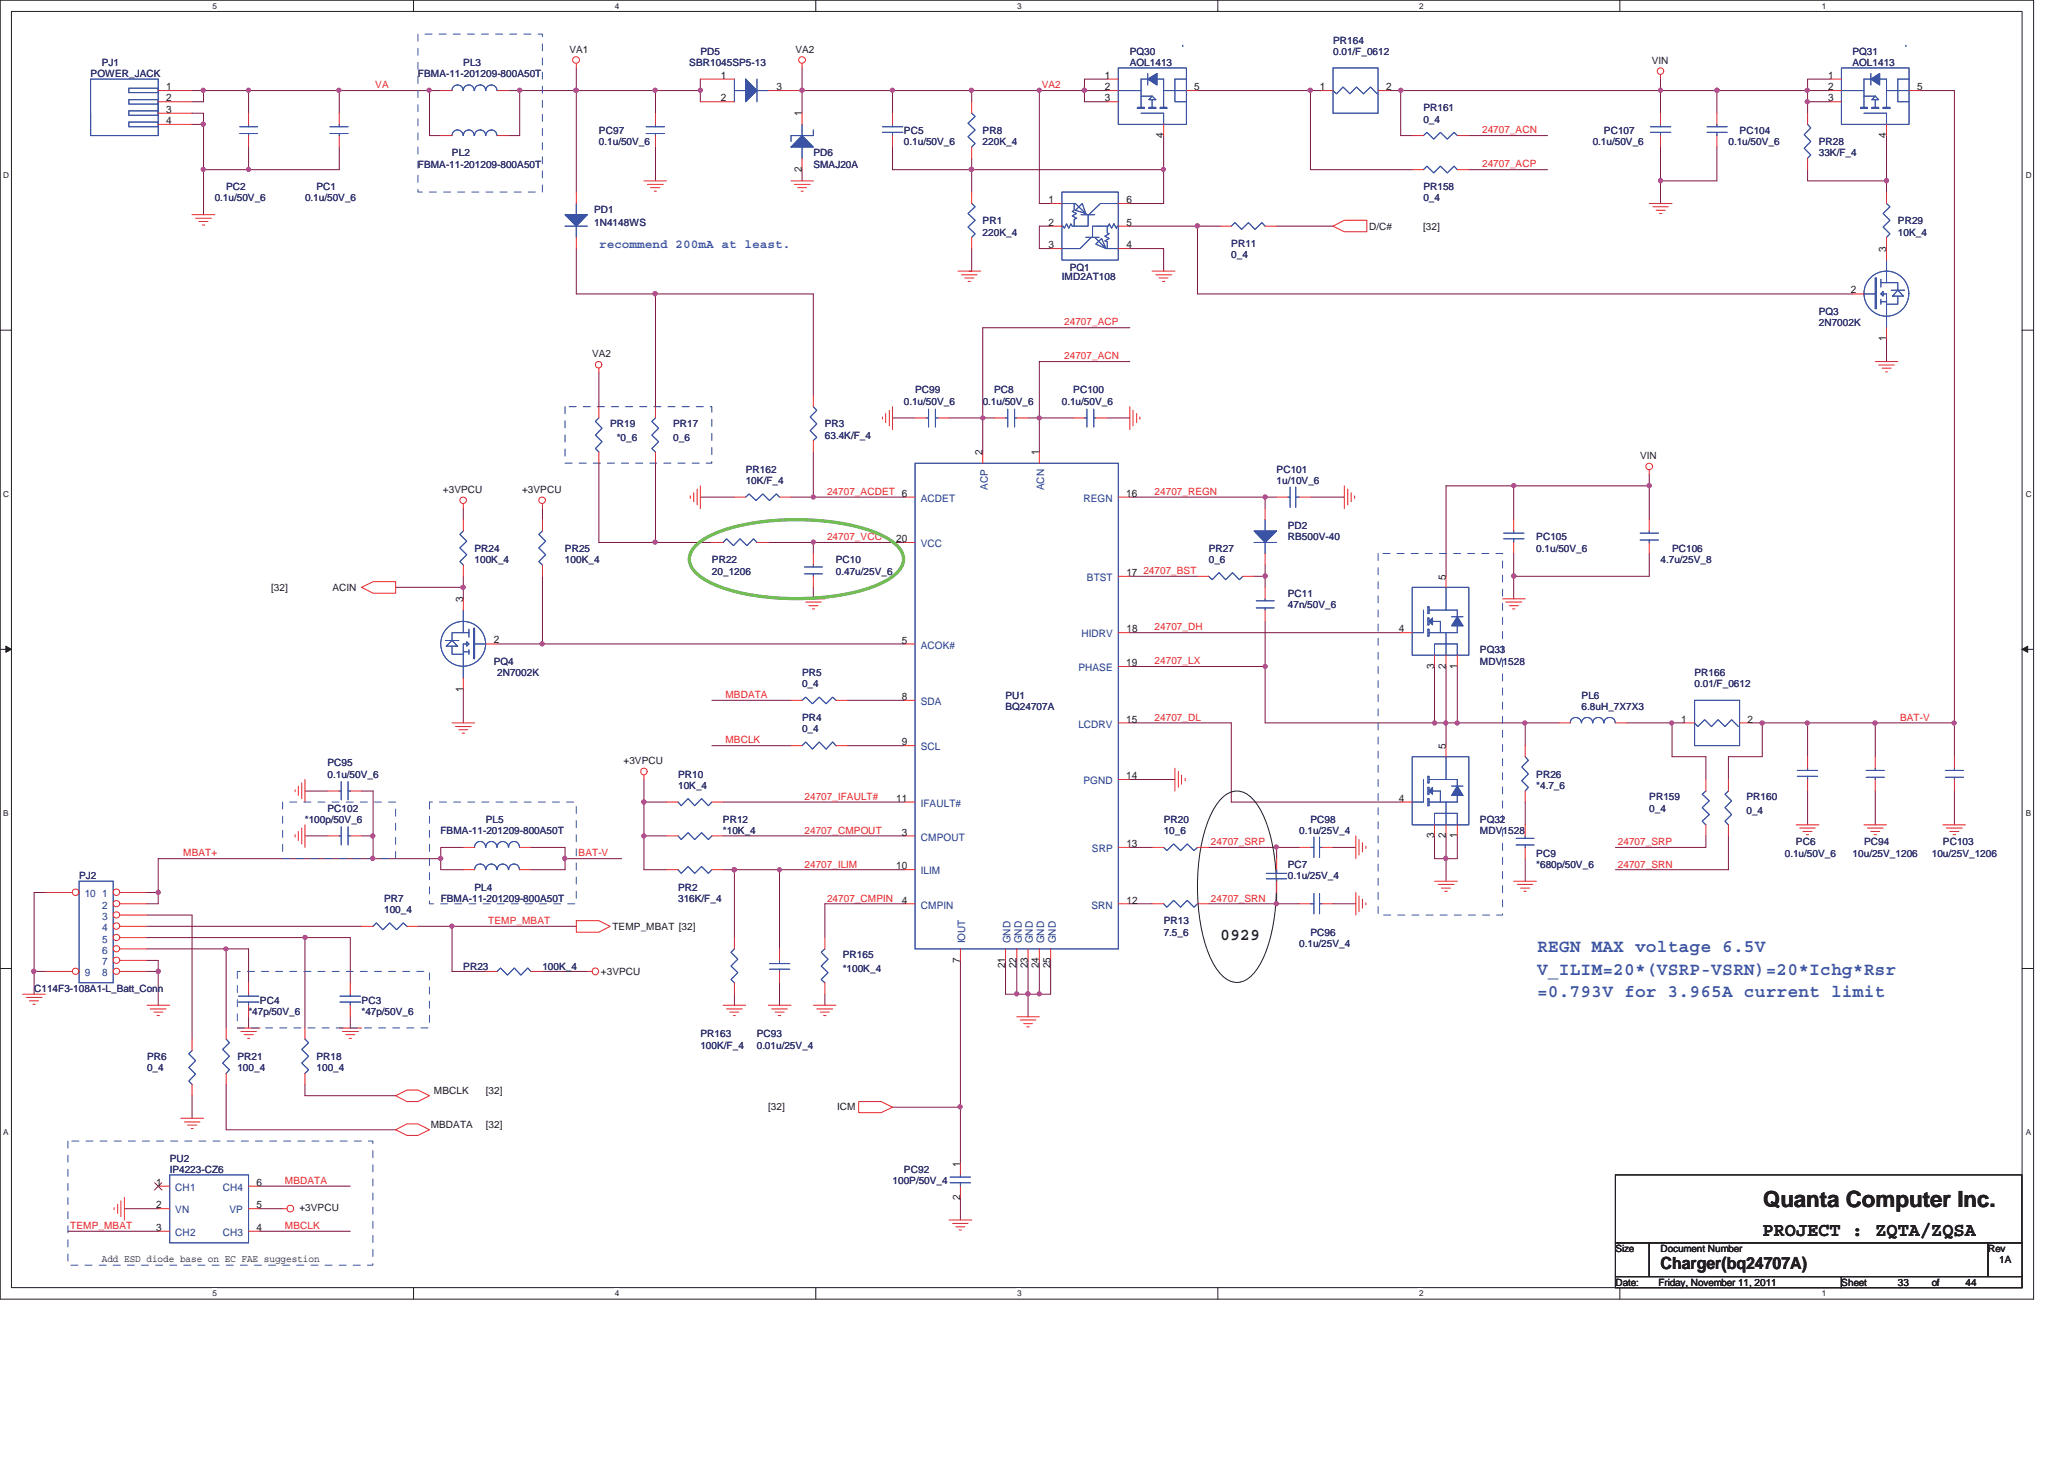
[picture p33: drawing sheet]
<svg xmlns="http://www.w3.org/2000/svg" width="297mm" height="210mm" viewBox="0 0 297 210" stroke-linecap="round" stroke-linejoin="round" font-family="sans-serif">
<defs><g id="words">
<text font-size="3.2" fill="#231f20" x="253.7" y="173.7">Quanta Computer Inc.</text>
<text font-size="2.8" fill="#231f20" x="253.6" y="177.9">PROJECT : ZQTA/ZQSA</text>
<g font-size="2.6" fill="#3a53a4">
<text x="221.2" y="137.1">REGN MAX voltage 6.5V</text>
<text x="221.2" y="140.3">V_ILIM=20*(VSRP-VSRN)=20*Ichg*Rsr</text>
<text x="221.2" y="143.5">=0.793V for 3.965A current limit</text>
</g>
<g font-size="2.4" fill="#231f20">
<text x="175.6" y="135.3">0929</text>
<text x="239" y="182.7">Charger(bq24707A)</text>
</g>
<text font-size="1.8" fill="#3a53a4" x="86.2" y="35.7">recommend 200mA at least.</text>
<g font-size="1.5" fill="#231f20">
<text x="103.7" y="11.3">1</text>
<text x="159" y="11.3">1</text>
<text x="263.1" y="11.3">1</text>
<text x="23.9" y="13">1</text>
<text x="23.9" y="14.6">2</text>
<text x="23.9" y="16.3">3</text>
<text x="23.9" y="17.9">4</text>
<text x="103.7" y="14.6">2</text>
<text x="111.7" y="13">3</text>
<text x="115.4" y="16.8" transform="rotate(-90 115.4 16.8)">1</text>
<text x="159" y="14.6">3</text>
<text x="159" y="13">2</text>
<text x="171.9" y="13">5</text>
<text x="189.9" y="13">1</text>
<text x="199.5" y="13">2</text>
<text x="263.1" y="14.6">3</text>
<text x="263.1" y="13">2</text>
<text x="275.9" y="13">5</text>
<text x="167.4" y="19.9" transform="rotate(-90 167.4 19.9)">4</text>
<text x="271.4" y="19.9" transform="rotate(-90 271.4 19.9)">4</text>
<text x="115.4" y="24.7" transform="rotate(-90 115.4 24.7)">2</text>
<text x="150.9" y="29.2">1</text>
<text x="162.1" y="29.2">6</text>
<text x="150.9" y="35.7">3</text>
<text x="150.9" y="32.5">2</text>
<text x="162.1" y="32.5">5</text>
<text x="162.1" y="35.7">4</text>
<text x="271.4" y="36.3" transform="rotate(-90 271.4 36.3)">3</text>
<text x="266.3" y="42.2">2</text>
<text x="271.4" y="49.1" transform="rotate(-90 271.4 49.1)">1</text>
<text x="141.4" y="65.5" transform="rotate(-90 141.4 65.5)">2</text>
<text x="149.5" y="65.5" transform="rotate(-90 149.5 65.5)">1</text>
<text x="162.1" y="71.5">16</text>
<text x="129" y="78">20</text>
<text x="162.1" y="82.9">17</text>
<text x="208.1" y="83.4" transform="rotate(-90 208.1 83.4)">5</text>
<text x="66.6" y="86.7" transform="rotate(-90 66.6 86.7)">3</text>
<text x="71.1" y="92.6">2</text>
<text x="129.8" y="92.6">5</text>
<text x="162.1" y="95.9">19</text>
<text x="162.1" y="91">18</text>
<text x="201.3" y="91">4</text>
<text x="66.6" y="99.5" transform="rotate(-90 66.6 99.5)">1</text>
<text x="129.8" y="100.7">8</text>
<text x="206.4" y="96.3" transform="rotate(-90 206.4 96.3)">3</text>
<text x="208.1" y="96.3" transform="rotate(-90 208.1 96.3)">2</text>
<text x="209.7" y="96.3" transform="rotate(-90 209.7 96.3)">1</text>
<text x="129.8" y="107.3">9</text>
<text x="162.1" y="104">15</text>
<text x="208.1" y="107.8" transform="rotate(-90 208.1 107.8)">5</text>
<text x="242" y="104">1</text>
<text x="251.5" y="104">2</text>
<text x="162.1" y="112.1">14</text>
<text x="129" y="115.4">11</text>
<text x="201.3" y="115.4">4</text>
<text x="129" y="125.1">10</text>
<text x="129.8" y="120.3">3</text>
<text x="162.1" y="121.9">13</text>
<text x="206.4" y="120.6" transform="rotate(-90 206.4 120.6)">3</text>
<text x="208.1" y="120.6" transform="rotate(-90 208.1 120.6)">2</text>
<text x="209.7" y="120.6" transform="rotate(-90 209.7 120.6)">1</text>
<text x="129.8" y="130.1">4</text>
<text x="162.1" y="130.1">12</text>
<text x="138.2" y="138.5" transform="rotate(-90 138.2 138.5)">7</text>
<text x="144.7" y="139.3" transform="rotate(-90 144.7 139.3)">21</text>
<text x="146.3" y="139.3" transform="rotate(-90 146.3 139.3)">22</text>
<text x="147.9" y="139.3" transform="rotate(-90 147.9 139.3)">23</text>
<text x="149.5" y="139.3" transform="rotate(-90 149.5 139.3)">24</text>
<text x="151.2" y="139.3" transform="rotate(-90 151.2 139.3)">25</text>
<text x="138.2" y="167.9" transform="rotate(-90 138.2 167.9)">1</text>
<text x="22.5" y="170.7">1</text>
<text x="22.5" y="173.9">2</text>
<text x="36.9" y="173.9">5</text>
<text x="36.9" y="170.7">6</text>
<text x="138.2" y="172.7" transform="rotate(-90 138.2 172.7)">2</text>
<text x="22.5" y="177.2">3</text>
<text x="36.9" y="177.2">4</text>
</g>
<g font-size="1.5" fill="#1d437e">
<text x="142.2" y="70.5" transform="rotate(-90 142.2 70.5)">ACP</text>
<text x="150.3" y="70.6" transform="rotate(-90 150.3 70.6)">ACN</text>
<text x="132.5" y="72.2">ACDET</text>
<text x="155.9" y="72.2">REGN</text>
<text x="132.5" y="78.7">VCC</text>
<text x="156.4" y="83.6">BTST</text>
<text x="132.5" y="93.3">ACOK#</text>
<text x="155.6" y="91.7">HIDRV</text>
<text x="132.5" y="101.5">SDA</text>
<text x="155.2" y="96.6">PHASE</text>
<text x="132.5" y="108">SCL</text>
<text x="155.2" y="104.7">LCDRV</text>
<text x="155.9" y="112.9">PGND</text>
<text x="132.5" y="116.1">IFAULT#</text>
<text x="132.5" y="121">CMPOUT</text>
<text x="132.5" y="125.8">ILIM</text>
<text x="157.1" y="122.6">SRP</text>
<text x="12.2" y="129.1">10</text>
<text x="14.7" y="129.1">1</text>
<text x="14.7" y="130.8">2</text>
<text x="132.5" y="130.8">CMPIN</text>
<text x="157.1" y="130.8">SRN</text>
<text x="14.7" y="132.4">3</text>
<text x="14.7" y="134">4</text>
<text x="14.7" y="135.6">5</text>
<text x="14.7" y="137.2">6</text>
<text x="138.9" y="135.8" transform="rotate(-90 138.9 135.8)">IOUT</text>
<text x="145.4" y="135.8" transform="rotate(-90 145.4 135.8)">GND</text>
<text x="147.1" y="135.8" transform="rotate(-90 147.1 135.8)">GND</text>
<text x="148.7" y="135.8" transform="rotate(-90 148.7 135.8)">GND</text>
<text x="150.3" y="135.8" transform="rotate(-90 150.3 135.8)">GND</text>
<text x="151.9" y="135.8" transform="rotate(-90 151.9 135.8)">GND</text>
<text x="12.2" y="140.5">9</text>
<text x="14.7" y="138.9">7</text>
<text x="14.7" y="140.5">8</text>
<text x="25.2" y="171.4">CH1</text>
<text x="32" y="171.4">CH4</text>
<text x="25.2" y="177.9">CH2</text>
<text x="25.2" y="174.6">VN</text>
<text x="32" y="177.9">CH3</text>
<text x="33" y="174.6">VP</text>
</g>
<g font-size="1.4" fill="#2d2d72">
<text x="13" y="11.1">POWER_JACK</text>
<text x="14.6" y="9.5">PJ1</text>
<text x="60.2" y="11.1">FBMA-11-201209-800A50T</text>
<text x="66.7" y="9.5">PL3</text>
<text x="99.2" y="9.5">SBR1045SP5-13</text>
<text x="100.8" y="7.9">PD5</text>
<text x="162.6" y="7.9">PQ30</text>
<text x="162.6" y="9.5">AOL1413</text>
<text x="191.9" y="6.3">PR164</text>
<text x="191.9" y="7.9">0.01/F_0612</text>
<text x="266.6" y="7.9">PQ31</text>
<text x="266.6" y="9.5">AOL1413</text>
<text x="204.8" y="16">PR161</text>
<text x="204.8" y="17.6">0_4</text>
<text x="65" y="22.5">PL2</text>
<text x="86.2" y="19.3">PC97</text>
<text x="86.2" y="20.9">0.1u/50V_6</text>
<text x="117.1" y="22.5">PD6</text>
<text x="130.1" y="19.3">PC5</text>
<text x="130.1" y="20.9">0.1u/50V_6</text>
<text x="141.4" y="19.3">PR8</text>
<text x="141.4" y="20.9">220K_4</text>
<text x="229.2" y="20.9">0.1u/50V_6</text>
<text x="230.8" y="19.3">PC107</text>
<text x="248.7" y="20.9">0.1u/50V_6</text>
<text x="250.4" y="19.3">PC104</text>
<text x="261.7" y="20.9">PR28</text>
<text x="261.7" y="22.5">33K/F_4</text>
<text x="30.9" y="29">0.1u/50V_6</text>
<text x="32.5" y="27.4">PC2</text>
<text x="43.9" y="29">0.1u/50V_6</text>
<text x="45.6" y="27.4">PC1</text>
<text x="60.1" y="24.1">FBMA-11-201209-800A50T</text>
<text x="117.1" y="24.1">SMAJ20A</text>
<text x="204.8" y="27.4">PR158</text>
<text x="204.8" y="29">0_4</text>
<text x="85.5" y="30.6">PD1</text>
<text x="85.5" y="32.6">1N4148WS</text>
<text x="141.4" y="32.3">PR1</text>
<text x="141.4" y="33.9">220K_4</text>
<text x="177.2" y="35.5">PR11</text>
<text x="273.1" y="32.3">PR29</text>
<text x="273.1" y="33.9">10K_4</text>
<text x="152.8" y="40.4">IMD2AT108</text>
<text x="154" y="39.1">PQ1</text>
<text x="177.2" y="37.1">0_4</text>
<text x="261.7" y="45.3">PQ3</text>
<text x="261.7" y="46.9">2N7002K</text>
<text x="130.1" y="58.3">0.1u/50V_6</text>
<text x="131.7" y="56.6">PC99</text>
<text x="141.4" y="58.3">0.1u/50V_6</text>
<text x="143.1" y="56.6">PC8</text>
<text x="152.8" y="58.3">0.1u/50V_6</text>
<text x="154.5" y="56.6">PC100</text>
<text x="87.8" y="61.5">PR19</text>
<text x="88.8" y="63.4">*0_6</text>
<text x="96.9" y="61.5">PR17</text>
<text x="96.9" y="63.4">0_6</text>
<text x="118.7" y="61.5">PR3</text>
<text x="118.7" y="63.1">63.4K/F_4</text>
<text x="107.3" y="68">PR162</text>
<text x="107.3" y="69.6">10K/F_4</text>
<text x="183.7" y="68">PC101</text>
<text x="183.7" y="69.6">1u/10V_6</text>
<text x="185.3" y="76.2">PD2</text>
<text x="185.3" y="77.8">RB500V-40</text>
<text x="221.1" y="77.8">PC105</text>
<text x="68.3" y="79.4">PR24</text>
<text x="68.3" y="81">100K_4</text>
<text x="81.3" y="79.4">PR25</text>
<text x="81.3" y="81">100K_4</text>
<text x="102.5" y="81">PR22</text>
<text x="102.5" y="82.7">20_1206</text>
<text x="120.3" y="81">PC10</text>
<text x="120.3" y="82.7">0.47u/25V_6</text>
<text x="174" y="79.4">PR27</text>
<text x="174" y="81">0_6</text>
<text x="221.1" y="79.4">0.1u/50V_6</text>
<text x="239" y="81">4.7u/25V_8</text>
<text x="240.6" y="79.4">PC106</text>
<text x="185.3" y="85.9">PC11</text>
<text x="185.3" y="87.6">47n/50V_6</text>
<text x="71.1" y="95.7">PQ4</text>
<text x="213" y="94">PQ33</text>
<text x="213" y="95.7">MDV1528</text>
<text x="71.5" y="97.3">2N7002K</text>
<text x="115.4" y="97.3">PR5</text>
<text x="115.4" y="98.9">0_4</text>
<text x="144.7" y="100.5">PU1</text>
<text x="227.6" y="100.5">PL6</text>
<text x="243.9" y="97.3">PR166</text>
<text x="243.9" y="98.9">0.01/F_0612</text>
<text x="115.4" y="103.8">PR4</text>
<text x="115.4" y="105.4">0_4</text>
<text x="144.7" y="102.2">BQ24707A</text>
<text x="227.6" y="102.2">6.8uH_7X7X3</text>
<text x="47.1" y="110.3">PC95</text>
<text x="47.1" y="111.9">0.1u/50V_6</text>
<text x="97.6" y="111.9">PR10</text>
<text x="97.6" y="113.5">10K_4</text>
<text x="221.1" y="111.9">PR26</text>
<text x="221.1" y="113.5">*4.7_6</text>
<text x="43.9" y="118.4">*100p/50V_6</text>
<text x="47.1" y="116.8">PC102</text>
<text x="69.9" y="118.4">PL5</text>
<text x="104" y="118.4">PR12</text>
<text x="167.5" y="118.4">PR20</text>
<text x="188.6" y="118.4">PC98</text>
<text x="213" y="118.4">PQ32</text>
<text x="237.3" y="115.2">PR159</text>
<text x="237.3" y="116.8">0_4</text>
<text x="251.3" y="115.2">PR160</text>
<text x="251.3" y="117.1">0_4</text>
<text x="63.4" y="120">FBMA-11-201209-800A50T</text>
<text x="104" y="120">*10K_4</text>
<text x="167.5" y="120">10_6</text>
<text x="185.3" y="124.9">PC7</text>
<text x="187" y="120">0.1u/25V_4</text>
<text x="213" y="120">MDV1528</text>
<text x="221.1" y="123.3">PC9</text>
<text x="221.1" y="124.9">*680p/50V_6</text>
<text x="256.9" y="123.3">0.1u/50V_6</text>
<text x="258.5" y="121.7">PC6</text>
<text x="266.6" y="123.3">10u/25V_1206</text>
<text x="268.3" y="121.7">PC94</text>
<text x="278" y="123.3">10u/25V_1206</text>
<text x="279.6" y="121.7">PC103</text>
<text x="11.4" y="126.5">PJ2</text>
<text x="55.3" y="129.8">PR7</text>
<text x="55.3" y="131.4">100_4</text>
<text x="63.4" y="129.8">FBMA-11-201209-800A50T</text>
<text x="68.3" y="128.2">PL4</text>
<text x="97.6" y="128.2">PR2</text>
<text x="97.6" y="129.8">316K/F_4</text>
<text x="185.3" y="126.5">0.1u/25V_4</text>
<text x="121.3" y="137.9">PR165</text>
<text x="167.5" y="133">PR13</text>
<text x="167.5" y="134.6">7.5_6</text>
<text x="187" y="136.3">0.1u/25V_4</text>
<text x="188.6" y="134.7">PC96</text>
<text x="4.9" y="142.8">C114F3-108A1-L_Batt_Conn</text>
<text x="66.7" y="139.6">PR23</text>
<text x="78.1" y="139.6">100K_4</text>
<text x="121.3" y="139.9">*100K_4</text>
<text x="35.8" y="146">*47p/50V_6</text>
<text x="37.4" y="144.4">PC4</text>
<text x="52" y="144.4">PC3</text>
<text x="52" y="146">*47p/50V_6</text>
<text x="100.8" y="149.3">PR163</text>
<text x="108.9" y="149.3">PC93</text>
<text x="21.2" y="152.6">PR6</text>
<text x="21.2" y="154.2">0_4</text>
<text x="34.2" y="152.6">PR21</text>
<text x="34.2" y="154.2">100_4</text>
<text x="45.6" y="152.6">PR18</text>
<text x="45.6" y="154.2">100_4</text>
<text x="100.8" y="150.9">100K/F_4</text>
<text x="108.9" y="150.9">0.01u/25V_4</text>
<text x="24.4" y="167.2">PU2</text>
<text x="24.4" y="168.8">IP4223-CZ6</text>
<text x="128.4" y="170.4">100P/50V_4</text>
<text x="130.1" y="168.8">PC92</text>
</g>
<g font-size="1.4" fill="#231f20">
<text x="81.9" y="7.6">VA1</text>
<text x="114.5" y="7.6">VA2</text>
<text x="237.7" y="9.2">VIN</text>
<text x="197" y="33.1">D/C#</text>
<text x="204.8" y="33.1">[32]</text>
<text x="85.2" y="51.4">VA2</text>
<text x="63.7" y="70.9">+3VPCU</text>
<text x="75.1" y="70.9">+3VPCU</text>
<text x="236" y="66.1">VIN</text>
<text x="39" y="85.1">[32]</text>
<text x="47.8" y="85.1">ACIN</text>
<text x="89.7" y="110">+3VPCU</text>
<text x="88.1" y="133.8">TEMP_MBAT [32]</text>
<text x="86.5" y="140.4">+3VPCU</text>
<text x="62.4" y="157.4">MBCLK</text>
<text x="69.9" y="157.4">[32]</text>
<text x="110.6" y="159.7">[32]</text>
<text x="120.5" y="159.7">ICM</text>
<text x="62" y="162.3">MBDATA</text>
<text x="69.9" y="162.3">[32]</text>
<text x="43.1" y="174.3">+3VPCU</text>
<text x="14.6" y="181.6">Add ESD diode base on EC FAE suggestion</text>
<text x="232.5" y="180.2">Size</text>
<text x="232.5" y="185.1">Date:</text>
<text x="238.7" y="185.1">Friday, November 11, 2011</text>
<text x="239" y="180.2">Document Number</text>
<text x="265" y="185.1">Sheet</text>
<text x="273.1" y="185.1">33</text>
<text x="278" y="185.1">of</text>
<text x="282.9" y="185.1">44</text>
<text x="286.1" y="180.2">Rev</text>
<text x="287.7" y="181.8">1A</text>
</g>
<g font-size="1.4" fill="#ec2426">
<text x="54" y="12.7">VA</text>
<text x="149.9" y="12.7">VA2</text>
<text x="213.3" y="19.2">24707_ACN</text>
<text x="213.3" y="24.1">24707_ACP</text>
<text x="153.2" y="46.8">24707_ACP</text>
<text x="153.2" y="51.7">24707_ACN</text>
<text x="119" y="71.2">24707_ACDET 6</text>
<text x="166.2" y="71.2">24707_REGN</text>
<text x="119" y="77.7">24707_VCC</text>
<text x="164.5" y="82.6">24707_BST</text>
<text x="166.2" y="90.7">24707_DH</text>
<text x="166.2" y="95.6">24707_LX</text>
<text x="104.4" y="100.4">MBDATA</text>
<text x="104.4" y="107">MBCLK</text>
<text x="166.2" y="103.7">24707_DL</text>
<text x="273.4" y="103.7">BAT-V</text>
<text x="115.8" y="120">24707_CMPOUT</text>
<text x="115.8" y="115.1">24707_IFAULT#</text>
<text x="26.4" y="123.2">MBAT+</text>
<text x="83.3" y="123.2">BAT-V</text>
<text x="115.8" y="124.9">24707_ILIM</text>
<text x="174.3" y="121.6">24707_SRP</text>
<text x="232.8" y="124.9">24707_SRN</text>
<text x="232.8" y="121.6">24707_SRP</text>
<text x="119" y="129.8">24707_CMPIN</text>
<text x="174.3" y="129.8">24707_SRN</text>
<text x="70.3" y="133">TEMP_MBAT</text>
<text x="41" y="170.4">MBDATA</text>
<text x="10.1" y="176.9">TEMP_MBAT</text>
<text x="41" y="176.9">MBCLK</text>
</g>
<g font-size="1.2" fill="#231f20">
<text x="30.6" y="1.3">5</text>
<text x="88.5" y="1.3">4</text>
<text x="146.4" y="1.3">3</text>
<text x="204.3" y="1.3">2</text>
<text x="262.2" y="1.3">1</text>
<text x=".5" y="25.7">D</text>
<text x="291.5" y="25.7">D</text>
<text x=".5" y="71.5">C</text>
<text x="291.5" y="71.5">C</text>
<text x=".5" y="117.5">B</text>
<text x="291.5" y="117.5">B</text>
<text x=".5" y="163.4">A</text>
<text x="291.5" y="163.4">A</text>
<text x="30.6" y="186.6">5</text>
<text x="88.5" y="186.6">4</text>
<text x="146.4" y="186.6">3</text>
<text x="204.3" y="186.6">2</text>
<text x="262.2" y="186.6">1</text>
</g>
</g></defs>
<path d="M0 0h292.7v187h-292.7zM1.6 1.6h289.4v183.7h-289.4z" fill="none" stroke="#231f20" stroke-width=".14"/>
<g fill="#fff">
<path d="M30.6 .2h.6v1.3h-.6z"/>
<path d="M30.6 185.5h.6v1.3h-.6z"/>
</g>
<path d="M59.5 0v1.6M59.5 185.3v1.6" fill="none" stroke="#231f20" stroke-width=".14"/>
<g fill="#fff">
<path d="M88.4 .2h.6v1.3h-.6z"/>
<path d="M88.4 185.5h.6v1.3h-.6z"/>
</g>
<path d="M117.4 0v1.6M117.4 185.3v1.6" fill="none" stroke="#231f20" stroke-width=".14"/>
<g fill="#fff">
<path d="M146.3 .2h.6v1.3h-.6z"/>
<path d="M146.3 185.5h.6v1.3h-.6z"/>
</g>
<path d="M175.3 0v1.6M175.3 185.3v1.6" fill="none" stroke="#231f20" stroke-width=".14"/>
<g fill="#fff">
<path d="M204.2 .2h.6v1.3h-.6z"/>
<path d="M204.2 185.5h.6v1.3h-.6z"/>
</g>
<path d="M233.1 0v1.6M233.1 185.3v1.6" fill="none" stroke="#231f20" stroke-width=".14"/>
<g fill="#fff">
<path d="M262 .2h.6v1.3h-.6z"/>
<path d="M262 185.5h.6v1.3h-.6z"/>
<path d="M.5 24.6h.8v1.3h-.8z"/>
<path d="M291.4 24.6h.8v1.3h-.8z"/>
<path d="M.5 70.5h.8v1.3h-.8z"/>
<path d="M291.4 70.5h.8v1.3h-.8z"/>
</g>
<path d="M0 47.5h1.6M291 47.5h1.6" fill="none" stroke="#231f20" stroke-width=".14"/>
<g fill="#fff">
<path d="M.5 116.4h.7v1.3h-.7z"/>
<path d="M291.4 116.4h.7v1.3h-.7z"/>
</g>
<path d="M0 93.5h1.6M291 93.5h1.6" fill="none" stroke="#231f20" stroke-width=".14"/>
<path d="M.8 93l.8 .5-.8 .4z" fill="#231f20"/>
<path d="M.8 93l.8 .5-.8 .4z" fill="none" stroke="#231f20" stroke-width=".14"/>
<path d="M291 93.5l.8-.5v.9z" fill="#231f20"/>
<path d="M291 93.5l.8-.5v.9z" fill="none" stroke="#231f20" stroke-width=".14"/>
<g fill="#fff">
<path d="M.5 162.4h.7v1.3h-.7z"/>
<path d="M291.4 162.4h.7v1.3h-.7z"/>
</g>
<path d="M0 139.4h1.6M291 139.4h1.6" fill="none" stroke="#231f20" stroke-width=".14"/>
<path d="M32.6 136.6h3.2M65.1 133.3h17.8M43.9 157.7h13" fill="none" stroke="#7f1542" stroke-width=".14"/>
<circle cx="65" cy="133.3" r=".3" fill="#b8529f"/>
<circle cx="65" cy="133.3" r=".3" fill="none" stroke="#b8529f" stroke-width=".14"/>
<path d="M32.6 136.6v11.4M35.8 136.6v4.8M50.4 146.3v1.7M32.6 162.6h24.3" fill="none" stroke="#7f1542" stroke-width=".14"/>
<circle cx="32.5" cy="136.6" r=".29" fill="#b8529f"/>
<circle cx="32.5" cy="136.6" r=".29" fill="none" stroke="#b8529f" stroke-width=".14"/>
<path d="M21.2 136.6h11.4M21.2 131.7h6.4M21.2 128.4h1.6v1.7h-1.6M21.2 138.2h1.6M43.9 120.3h3.3M52 120.3h1.7M60.1 133.3h5v6.5M63.4 125.2h3.3M32.6 156.1v6.5M35.8 146.3v1.7M43.9 156.1v1.6" fill="none" stroke="#7f1542" stroke-width=".14"/>
<circle cx="22.8" cy="128.4" r=".3" fill="#b8529f"/>
<circle cx="22.8" cy="128.4" r=".3" fill="none" stroke="#b8529f" stroke-width=".14"/>
<path d="M22.8 139.8v4.9" fill="none" stroke="#7f1542" stroke-width=".14"/>
<circle cx="22.8" cy="139.8" r=".31" fill="#b8529f"/>
<circle cx="22.8" cy="139.8" r=".31" fill="none" stroke="#b8529f" stroke-width=".14"/>
<path d="M4.9 128.4h1.6M6.5 139.8h-1.6v3.3" fill="none" stroke="#7f1542" stroke-width=".14"/>
<circle cx="4.9" cy="139.8" r=".31" fill="#b8529f"/>
<circle cx="4.9" cy="139.8" r=".31" fill="none" stroke="#b8529f" stroke-width=".14"/>
<path d="M4.9 128.4v11.4M81.3 123.6h8.2" fill="none" stroke="#7f1542" stroke-width=".14"/>
<circle cx="81.3" cy="123.5" r=".3" fill="#b8529f"/>
<circle cx="81.3" cy="123.5" r=".3" fill="none" stroke="#b8529f" stroke-width=".14"/>
<path d="M22.8 123.6v4.8M66.7 122h-3.3v1.6h-9.7M76.4 122h4.9v1.6M9.8 177.2h13M17.9 174h4.9M37.4 170.7h13M37.4 177.2h13M37.4 174h3.3" fill="none" stroke="#7f1542" stroke-width=".14"/>
<circle cx="63.4" cy="123.5" r=".3" fill="#b8529f"/>
<circle cx="63.4" cy="123.5" r=".3" fill="none" stroke="#b8529f" stroke-width=".14"/>
<circle cx="53.6" cy="123.5" r=".31" fill="#b8529f"/>
<circle cx="53.6" cy="123.5" r=".31" fill="none" stroke="#b8529f" stroke-width=".14"/>
<path d="M53.7 120.3v3.3" fill="none" stroke="#7f1542" stroke-width=".14"/>
<circle cx="53.6" cy="120.3" r=".3" fill="#b8529f"/>
<circle cx="53.6" cy="120.3" r=".3" fill="none" stroke="#b8529f" stroke-width=".14"/>
<path d="M43.9 113.8h3.3M52 113.8h1.7v6.5M21.2 134.9h22.7v13.1M22.8 123.6h30.9M27.6 131.7v17.8M50.4 134.9v6.5M63.4 123.6v1.6M81.3 123.6v1.6h-4.9M27.6 157.7v3.2" fill="none" stroke="#7f1542" stroke-width=".14"/>
<circle cx="43.9" cy="134.9" r=".3" fill="#b8529f"/>
<circle cx="43.9" cy="134.9" r=".3" fill="none" stroke="#b8529f" stroke-width=".14"/>
<g fill="none" stroke="#7f1542" stroke-width=".14">
<path d="M188.6 13h1.6M211.4 19.5h11.3M263.3 11.4h-3.2v1.6M211.4 24.4h11.3M94.3 78.1h8.1M66.7 99.2v4.8M92.7 112.2v3.2M234.1 104h6.5v4.9h4.9M21.2 133.3h30.8M43.9 134.9h6.5M65.1 139.8h4.8M78.1 139.8h6.4"/>
<path d="M130.1 130.1h-11.4v4.8M183.7 130.1h3.3"/>
</g>
<circle cx="183.7" cy="130" r=".3" fill="#b8529f"/>
<circle cx="183.7" cy="130" r=".3" fill="none" stroke="#b8529f" stroke-width=".14"/>
<path d="M82.9 9.8v3.2M156.1 11.4v1.6M260.1 14.6h3.2" fill="none" stroke="#7f1542" stroke-width=".14"/>
<circle cx="82.9" cy="13" r=".31" fill="#b8529f"/>
<circle cx="82.9" cy="13" r=".31" fill="none" stroke="#b8529f" stroke-width=".14"/>
<path d="M182.1 104h26v3.3" fill="none" stroke="#7f1542" stroke-width=".14"/>
<circle cx="206.5" cy="104.1" r=".3" fill="#b8529f"/>
<circle cx="206.5" cy="104.1" r=".3" fill="none" stroke="#b8529f" stroke-width=".14"/>
<path d="M82.9 13h11.4M100.8 11.4v1.6M206.4 95.9v8.1M208.1 95.9v8.1" fill="none" stroke="#7f1542" stroke-width=".14"/>
<circle cx="82.9" cy="13" r=".31" fill="#b8529f"/>
<circle cx="82.9" cy="13" r=".31" fill="none" stroke="#b8529f" stroke-width=".14"/>
<path d="M209.7 95.9v8.1h-1.6M248.7 108.9h4.9" fill="none" stroke="#7f1542" stroke-width=".14"/>
<circle cx="208.1" cy="104.1" r=".29" fill="#b8529f"/>
<circle cx="208.1" cy="104.1" r=".29" fill="none" stroke="#b8529f" stroke-width=".14"/>
<path d="M29.3 17.9v6.5M48.8 13h13M167.5 19.5v4.9M260.1 14.6v1.7M247.1 21.2v4.8M66.7 73.2v1.6M149.6 60.2h4.9M208.1 69.9h9.7M252 104h1.6v4.9M191.8 130.1h3.3M118.7 143.1v1.6" fill="none" stroke="#7f1542" stroke-width=".14"/>
<circle cx="149.6" cy="60.1" r=".29" fill="#b8529f"/>
<circle cx="149.6" cy="60.1" r=".29" fill="none" stroke="#b8529f" stroke-width=".14"/>
<path d="M128.4 13h-13v3.3M200 13h1.6M115.4 24.4v1.6M260.1 24.4v1.6M141.4 47.2v13h-4.8M128.4 60.2h3.3M159.3 60.2h3.3M66.7 82.9v1.6h-9.8M182.1 95.9v8.1M162.6 104h14.6v11.4h24.4M112.2 125.2v11.4" fill="none" stroke="#7f1542" stroke-width=".14"/>
<circle cx="115.4" cy="13" r=".32" fill="#b8529f"/>
<circle cx="115.4" cy="13" r=".32" fill="none" stroke="#b8529f" stroke-width=".14"/>
<path d="M94.3 13v3.3M128.4 13v3.3M139.8 13v1.6M128.4 24.4h11.4M139.5 39h.3" fill="none" stroke="#7f1542" stroke-width=".14"/>
<circle cx="139.8" cy="13" r=".31" fill="#b8529f"/>
<circle cx="139.8" cy="13" r=".31" fill="none" stroke="#b8529f" stroke-width=".14"/>
<path d="M128.4 13h11.4" fill="none" stroke="#7f1542" stroke-width=".14"/>
<circle cx="128.4" cy="13" r=".29" fill="#b8529f"/>
<circle cx="128.4" cy="13" r=".29" fill="none" stroke="#b8529f" stroke-width=".14"/>
<path d="M139.8 24.4v3.2" fill="none" stroke="#7f1542" stroke-width=".14"/>
<circle cx="139.8" cy="24.4" r=".31" fill="#b8529f"/>
<circle cx="139.8" cy="24.4" r=".31" fill="none" stroke="#b8529f" stroke-width=".14"/>
<path d="M139.8 22.8v1.6M167.5 24.4v4.9" fill="none" stroke="#7f1542" stroke-width=".14"/>
<circle cx="167.4" cy="24.4" r=".29" fill="#b8529f"/>
<circle cx="167.4" cy="24.4" r=".29" fill="none" stroke="#b8529f" stroke-width=".14"/>
<path d="M260.1 13v1.6M128.4 21.2v3.2M139.8 35.8v3.2" fill="none" stroke="#7f1542" stroke-width=".14"/>
<circle cx="260.1" cy="14.6" r=".29" fill="#b8529f"/>
<circle cx="260.1" cy="14.6" r=".29" fill="none" stroke="#b8529f" stroke-width=".14"/>
<path d="M260.1 26h11.4v1.6" fill="none" stroke="#7f1542" stroke-width=".14"/>
<circle cx="271.5" cy="26" r=".31" fill="#b8529f"/>
<circle cx="271.5" cy="26" r=".31" fill="none" stroke="#b8529f" stroke-width=".14"/>
<path d="M149.6 13v16.3h1.6M151.2 32.6h-1.6v3.2h1.6M162.6 29.3h4.9M162.6 35.8h4.9v3.2M239 21.2v4.8M112.2 125.2h17.9" fill="none" stroke="#7f1542" stroke-width=".14"/>
<circle cx="149.6" cy="13" r=".29" fill="#b8529f"/>
<circle cx="149.6" cy="13" r=".29" fill="none" stroke="#b8529f" stroke-width=".14"/>
<path d="M162.6 32.6h9.7v9.7M141.4 47.2h21.2M271.5 48.8v3.2" fill="none" stroke="#7f1542" stroke-width=".14"/>
<circle cx="172.3" cy="32.5" r=".32" fill="#b8529f"/>
<circle cx="172.3" cy="32.5" r=".32" fill="none" stroke="#b8529f" stroke-width=".14"/>
<path d="M156.1 13v1.6h3.2" fill="none" stroke="#7f1542" stroke-width=".14"/>
<circle cx="156.1" cy="13" r=".32" fill="#b8529f"/>
<circle cx="156.1" cy="13" r=".32" fill="none" stroke="#b8529f" stroke-width=".14"/>
<path d="M29.3 13v1.6M73.2 19.5h1.6M232.5 125.2h16.2" fill="none" stroke="#7f1542" stroke-width=".14"/>
<circle cx="29.2" cy="13" r=".3" fill="#b8529f"/>
<circle cx="29.2" cy="13" r=".3" fill="none" stroke="#b8529f" stroke-width=".14"/>
<path d="M61.8 19.5h1.6M74.8 13v6.5M240.6 104h1.6" fill="none" stroke="#7f1542" stroke-width=".14"/>
<circle cx="240.6" cy="104.1" r=".29" fill="#b8529f"/>
<circle cx="240.6" cy="104.1" r=".29" fill="none" stroke="#b8529f" stroke-width=".14"/>
<path d="M219.5 104h4.9M260.1 104h9.8v4.9M269.9 113.8v4.9" fill="none" stroke="#7f1542" stroke-width=".14"/>
<circle cx="219.5" cy="104.1" r=".29" fill="#b8529f"/>
<circle cx="219.5" cy="104.1" r=".29" fill="none" stroke="#b8529f" stroke-width=".14"/>
<path d="M27.6 16.3h1.7M73.2 13h1.6" fill="none" stroke="#7f1542" stroke-width=".14"/>
<circle cx="74.8" cy="13" r=".32" fill="#b8529f"/>
<circle cx="74.8" cy="13" r=".32" fill="none" stroke="#b8529f" stroke-width=".14"/>
<path d="M94.3 13h6.5" fill="none" stroke="#7f1542" stroke-width=".14"/>
<circle cx="100.8" cy="13" r=".3" fill="#b8529f"/>
<circle cx="100.8" cy="13" r=".3" fill="none" stroke="#b8529f" stroke-width=".14"/>
<circle cx="94.3" cy="13" r=".3" fill="#b8529f"/>
<circle cx="94.3" cy="13" r=".3" fill="none" stroke="#b8529f" stroke-width=".14"/>
<path d="M27.6 14.6h1.7M35.8 13v3.3M232.5 122h13" fill="none" stroke="#7f1542" stroke-width=".14"/>
<circle cx="35.8" cy="13" r=".29" fill="#b8529f"/>
<circle cx="35.8" cy="13" r=".29" fill="none" stroke="#b8529f" stroke-width=".14"/>
<path d="M29.3 16.3v1.6" fill="none" stroke="#7f1542" stroke-width=".14"/>
<circle cx="29.2" cy="17.9" r=".31" fill="#b8529f"/>
<circle cx="29.2" cy="17.9" r=".31" fill="none" stroke="#b8529f" stroke-width=".14"/>
<path d="M61.8 13v6.5" fill="none" stroke="#7f1542" stroke-width=".14"/>
<circle cx="61.8" cy="13" r=".29" fill="#b8529f"/>
<circle cx="61.8" cy="13" r=".29" fill="none" stroke="#b8529f" stroke-width=".14"/>
<path d="M35.8 13h13" fill="none" stroke="#7f1542" stroke-width=".14"/>
<circle cx="48.8" cy="13" r=".3" fill="#b8529f"/>
<circle cx="48.8" cy="13" r=".3" fill="none" stroke="#b8529f" stroke-width=".14"/>
<path d="M27.6 13h1.7M35.8 21.2v3.2M149.6 52v8.2M208.1 123.6v3.2" fill="none" stroke="#7f1542" stroke-width=".14"/>
<circle cx="208.1" cy="123.5" r=".3" fill="#b8529f"/>
<circle cx="208.1" cy="123.5" r=".3" fill="none" stroke="#b8529f" stroke-width=".14"/>
<path d="M35.8 24.4h-6.5v6.5" fill="none" stroke="#7f1542" stroke-width=".14"/>
<circle cx="35.8" cy="24.4" r=".29" fill="#b8529f"/>
<circle cx="35.8" cy="24.4" r=".29" fill="none" stroke="#b8529f" stroke-width=".14"/>
<circle cx="29.2" cy="24.4" r=".3" fill="#b8529f"/>
<circle cx="29.2" cy="24.4" r=".3" fill="none" stroke="#b8529f" stroke-width=".14"/>
<path d="M27.6 17.9h1.7M82.9 13v14.6M139.8 13h9.8M156.1 13h3.2M247.1 13h13M94.3 21.2v4.8" fill="none" stroke="#7f1542" stroke-width=".14"/>
<circle cx="260.1" cy="13" r=".29" fill="#b8529f"/>
<circle cx="260.1" cy="13" r=".29" fill="none" stroke="#b8529f" stroke-width=".14"/>
<circle cx="247.1" cy="13" r=".3" fill="#b8529f"/>
<circle cx="247.1" cy="13" r=".3" fill="none" stroke="#b8529f" stroke-width=".14"/>
<path d="M239 11.4v4.9M139.8 24.4h27.7M172.3 42.3h94.3" fill="none" stroke="#7f1542" stroke-width=".14"/>
<circle cx="139.8" cy="24.4" r=".31" fill="#b8529f"/>
<circle cx="139.8" cy="24.4" r=".31" fill="none" stroke="#b8529f" stroke-width=".14"/>
<path d="M48.8 13v3.3M48.8 21.2v3.2M239 26h8.1" fill="none" stroke="#7f1542" stroke-width=".14"/>
<circle cx="239" cy="26" r=".3" fill="#b8529f"/>
<circle cx="239" cy="26" r=".3" fill="none" stroke="#b8529f" stroke-width=".14"/>
<path d="M239 26v3.3M260.1 104v4.9" fill="none" stroke="#7f1542" stroke-width=".14"/>
<circle cx="260.1" cy="104.1" r=".29" fill="#b8529f"/>
<circle cx="260.1" cy="104.1" r=".29" fill="none" stroke="#b8529f" stroke-width=".14"/>
<path d="M253.6 104h6.5" fill="none" stroke="#7f1542" stroke-width=".14"/>
<circle cx="253.6" cy="104.1" r=".32" fill="#b8529f"/>
<circle cx="253.6" cy="104.1" r=".32" fill="none" stroke="#b8529f" stroke-width=".14"/>
<path d="M156.1 11.4h3.2M260.1 13h3.2M271.5 19.5v6.5M35.8 24.4h13M149.6 52h13M100.8 71.5h4.9M217.8 69.9v4.9M217.8 79.7v3.2M209.7 104h9.8v3.3M260.1 113.8v4.9M206.4 120.3v3.3M209.7 120.3v3.3h-1.6" fill="none" stroke="#7f1542" stroke-width=".14"/>
<circle cx="209.7" cy="104.1" r=".29" fill="#b8529f"/>
<circle cx="209.7" cy="104.1" r=".29" fill="none" stroke="#b8529f" stroke-width=".14"/>
<path d="M100.8 13v1.6M117.1 65.1v6.4h-3.3" fill="none" stroke="#7f1542" stroke-width=".14"/>
<circle cx="117" cy="71.5" r=".29" fill="#b8529f"/>
<circle cx="117" cy="71.5" r=".29" fill="none" stroke="#b8529f" stroke-width=".14"/>
<path d="M239 13h8.1M117.1 42.3v14.6M110.6 78.1h6.5M95.9 120.3h-3.2v4.9M104.1 120.3h26M208.1 120.3v3.3h-1.7" fill="none" stroke="#7f1542" stroke-width=".14"/>
<circle cx="247.1" cy="13" r=".3" fill="#b8529f"/>
<circle cx="247.1" cy="13" r=".3" fill="none" stroke="#b8529f" stroke-width=".14"/>
<circle cx="239" cy="13" r=".29" fill="#b8529f"/>
<circle cx="239" cy="13" r=".29" fill="none" stroke="#b8529f" stroke-width=".14"/>
<path d="M247.1 13v3.3M82.9 35.8v6.5M94.3 42.3h22.8M78.1 92.7h52M117.1 84.5v1.7M112.2 141.4v3.3" fill="none" stroke="#7f1542" stroke-width=".14"/>
<circle cx="78" cy="92.7" r=".29" fill="#b8529f"/>
<circle cx="78" cy="92.7" r=".29" fill="none" stroke="#b8529f" stroke-width=".14"/>
<path d="M74.8 13h8.1M183.7 32.6h8.1M78.1 82.9v9.8h-6.6M105.7 125.2v9.7M105.7 143.1v1.6" fill="none" stroke="#7f1542" stroke-width=".14"/>
<circle cx="105.7" cy="125.2" r=".31" fill="#b8529f"/>
<circle cx="105.7" cy="125.2" r=".31" fill="none" stroke="#b8529f" stroke-width=".14"/>
<path d="M105.7 125.2h6.5" fill="none" stroke="#7f1542" stroke-width=".14"/>
<circle cx="112.2" cy="125.2" r=".29" fill="#b8529f"/>
<circle cx="112.2" cy="125.2" r=".29" fill="none" stroke="#b8529f" stroke-width=".14"/>
<circle cx="105.7" cy="125.2" r=".31" fill="#b8529f"/>
<circle cx="105.7" cy="125.2" r=".31" fill="none" stroke="#b8529f" stroke-width=".14"/>
<path d="M66.7 84.5v1.7M245.5 108.9v3.3M148 143.1v3.2" fill="none" stroke="#7f1542" stroke-width=".14"/>
<circle cx="66.6" cy="84.5" r=".31" fill="#b8529f"/>
<circle cx="66.6" cy="84.5" r=".31" fill="none" stroke="#b8529f" stroke-width=".14"/>
<path d="M182.1 71.5h1.6M188.6 71.5h4.9M162.6 112.2h6.5M248.7 108.9v3.3M144.7 138.2v4.9h1.6M183.7 128.4v1.7M128.4 159.4h9.8v8.1M138.2 172.3v3.3" fill="none" stroke="#7f1542" stroke-width=".14"/>
<circle cx="138.2" cy="159.3" r=".29" fill="#b8529f"/>
<circle cx="138.2" cy="159.3" r=".29" fill="none" stroke="#b8529f" stroke-width=".14"/>
<path d="M180.5 82.9h1.6M146.3 138.2v4.9M149.6 138.2v4.9h-1.6M151.2 138.2v4.9M187 122h-3.3v1.6" fill="none" stroke="#7f1542" stroke-width=".14"/>
<circle cx="183.7" cy="121.9" r=".29" fill="#b8529f"/>
<circle cx="183.7" cy="121.9" r=".29" fill="none" stroke="#b8529f" stroke-width=".14"/>
<path d="M162.6 71.5h19.5" fill="none" stroke="#7f1542" stroke-width=".14"/>
<circle cx="182.1" cy="71.5" r=".3" fill="#b8529f"/>
<circle cx="182.1" cy="71.5" r=".3" fill="none" stroke="#b8529f" stroke-width=".14"/>
<path d="M162.6 82.9h9.7M162.6 91.1h39M182.1 89.4v6.5" fill="none" stroke="#7f1542" stroke-width=".14"/>
<circle cx="182.1" cy="95.9" r=".3" fill="#b8529f"/>
<circle cx="182.1" cy="95.9" r=".3" fill="none" stroke="#b8529f" stroke-width=".14"/>
<path d="M162.6 95.9h19.5M182.1 82.9v1.6M191.8 122h3.3" fill="none" stroke="#7f1542" stroke-width=".14"/>
<circle cx="182.1" cy="82.9" r=".31" fill="#b8529f"/>
<circle cx="182.1" cy="82.9" r=".31" fill="none" stroke="#b8529f" stroke-width=".14"/>
<path d="M172.3 13h16.3M276.4 13h4.9M148 138.2v4.9" fill="none" stroke="#7f1542" stroke-width=".14"/>
<circle cx="147.9" cy="143" r=".31" fill="#b8529f"/>
<circle cx="147.9" cy="143" r=".31" fill="none" stroke="#b8529f" stroke-width=".14"/>
<path d="M146.3 143.1h1.7" fill="none" stroke="#7f1542" stroke-width=".14"/>
<circle cx="146.3" cy="143" r=".3" fill="#b8529f"/>
<circle cx="146.3" cy="143" r=".3" fill="none" stroke="#b8529f" stroke-width=".14"/>
<path d="M182.1 71.5v1.7M149.6 143.1h1.6" fill="none" stroke="#7f1542" stroke-width=".14"/>
<circle cx="149.6" cy="143" r=".29" fill="#b8529f"/>
<circle cx="149.6" cy="143" r=".29" fill="none" stroke="#b8529f" stroke-width=".14"/>
<path d="M201.6 13h37.4M245.5 120.3v1.7" fill="none" stroke="#7f1542" stroke-width=".14"/>
<circle cx="201.6" cy="13" r=".3" fill="#b8529f"/>
<circle cx="201.6" cy="13" r=".3" fill="none" stroke="#b8529f" stroke-width=".14"/>
<path d="M182.1 81.3v1.6M281.3 104v4.9M248.7 120.3v4.9" fill="none" stroke="#7f1542" stroke-width=".14"/>
<circle cx="281.2" cy="104.1" r=".29" fill="#b8529f"/>
<circle cx="281.2" cy="104.1" r=".29" fill="none" stroke="#b8529f" stroke-width=".14"/>
<path d="M217.8 82.9v3.3M281.3 113.8v4.9M138.2 138.2v21.2" fill="none" stroke="#7f1542" stroke-width=".14"/>
<circle cx="217.8" cy="82.9" r=".31" fill="#b8529f"/>
<circle cx="217.8" cy="82.9" r=".31" fill="none" stroke="#b8529f" stroke-width=".14"/>
<path d="M29.3 13h6.5M61.8 13h1.6M237.3 68.3v1.6h-19.5" fill="none" stroke="#7f1542" stroke-width=".14"/>
<circle cx="217.9" cy="69.9" r=".3" fill="#b8529f"/>
<circle cx="217.9" cy="69.9" r=".3" fill="none" stroke="#b8529f" stroke-width=".14"/>
<path d="M237.3 69.9v4.9" fill="none" stroke="#7f1542" stroke-width=".14"/>
<circle cx="237.4" cy="69.9" r=".31" fill="#b8529f"/>
<circle cx="237.4" cy="69.9" r=".31" fill="none" stroke="#b8529f" stroke-width=".14"/>
<path d="M188.6 13v11.4h14.6M172.3 32.6h3.3M117.1 71.5h13M237.3 79.7v3.2h-19.5" fill="none" stroke="#7f1542" stroke-width=".14"/>
<circle cx="188.6" cy="13" r=".31" fill="#b8529f"/>
<circle cx="188.6" cy="13" r=".31" fill="none" stroke="#b8529f" stroke-width=".14"/>
<path d="M201.6 13v6.5M78.1 73.2v1.6M148 60.2h1.6v4.9M269.9 104h11.4M104.1 125.2h1.6" fill="none" stroke="#7f1542" stroke-width=".14"/>
<circle cx="269.9" cy="104.1" r=".31" fill="#b8529f"/>
<circle cx="269.9" cy="104.1" r=".31" fill="none" stroke="#b8529f" stroke-width=".14"/>
<path d="M143.1 60.2h-1.7v4.9M208.1 69.9v13" fill="none" stroke="#7f1542" stroke-width=".14"/>
<circle cx="141.4" cy="60.1" r=".3" fill="#b8529f"/>
<circle cx="141.4" cy="60.1" r=".3" fill="none" stroke="#b8529f" stroke-width=".14"/>
<path d="M201.6 19.5h1.6M130.1 78.1h-13v1.6M104.1 115.4h26M122 100.8h8.1M122 107.3h8.1" fill="none" stroke="#7f1542" stroke-width=".14"/>
<circle cx="117" cy="78" r=".29" fill="#b8529f"/>
<circle cx="117" cy="78" r=".29" fill="none" stroke="#b8529f" stroke-width=".14"/>
<path d="M92.7 115.4h3.2" fill="none" stroke="#7f1542" stroke-width=".14"/>
<circle cx="92.7" cy="115.4" r=".31" fill="#b8529f"/>
<circle cx="92.7" cy="115.4" r=".31" fill="none" stroke="#b8529f" stroke-width=".14"/>
<path d="M92.7 115.4v4.9" fill="none" stroke="#7f1542" stroke-width=".14"/>
<circle cx="92.7" cy="120.3" r=".3" fill="#b8529f"/>
<circle cx="92.7" cy="120.3" r=".3" fill="none" stroke="#b8529f" stroke-width=".14"/>
<path d="M115.4 9.8v3.2M149.6 13h6.5M94.3 42.3v16.2M219.5 115.4v3.3M22.8 138.2v1.6h-1.6M92.7 125.2h3.2M219.5 123.6v3.2" fill="none" stroke="#7f1542" stroke-width=".14"/>
<circle cx="94.3" cy="42.3" r=".31" fill="#b8529f"/>
<circle cx="94.3" cy="42.3" r=".31" fill="none" stroke="#b8529f" stroke-width=".14"/>
<path d="M94.3 66.7v11.4" fill="none" stroke="#7f1542" stroke-width=".14"/>
<circle cx="94.3" cy="78" r=".3" fill="#b8529f"/>
<circle cx="94.3" cy="78" r=".3" fill="none" stroke="#b8529f" stroke-width=".14"/>
<path d="M281.3 13v91M82.9 42.3h11.4M86.2 53.7v4.8M86.2 66.7v11.4h8.1M102.4 100.8h11.4M102.4 107.3h11.4M162.6 122h3.2M162.6 130.1h3.2M174 122h9.7M174 130.1h9.7" fill="none" stroke="#7f1542" stroke-width=".14"/>
<g fill="none" stroke="#ec2426" stroke-width=".14">
<path d="M35.8 16.3v1.6M35.8 19.5v1.7M82.9 9.1v.7M115.4 9.1v.7M239 10.7v.7M247.1 16.3v1.6M247.1 19.5v1.7M27.6 30.9h3.3M28.1 31.4h2.3M28.6 31.9h1.3M29.1 32.4h.4M92.7 26h3.2"/>
<path d="M93.2 26.5h2.3M93.6 27h1.4M94.2 27.5h.3M113.8 26h3.3M114.3 26.5h2.3M114.8 27h1.3M115.3 27.5h.3M137.9 39h3.2M138.4 39.5h2.2M165.8 39h3.3M166.3 39.5h2.3M191.8 32.6l1.7-.9h3.2v1.7h-3.2z"/>
<path d="M203.2 24.4h1.7M209.7 24.4h1.7M237.3 29.3h3.3M237.9 29.8h2.2M238.3 30.3h1.3M238.8 30.7h.3M86.2 53v.7M127.5 59.5v1.3M128 59.1v2.2M128.4 58.5v3.3M138.9 40h1.3M139.3 40.5h.4"/>
<path d="M162.6 58.5v3.3M163.1 59.1v2.2M163.6 59.5v1.3M166.8 40h1.3M167.3 40.5h.3M269.9 52h3.2M270.4 52.5h2.2M270.9 53h1.3M271.4 53.5h.2M66.7 72.5v.7M78.1 72.5v.7M99.3 71.4v.3"/>
<path d="M99.8 70.9v1.3M100.3 70.4v2.3M100.8 69.9v3.3M127 60v.3M130.1 71.5h1.6M130.1 78.1h1.6M141.4 65.1v1.6M149.6 65.1v1.6M160.9 71.5h1.7M164 60v.3M193.5 69.9v3.3M194 70.4v2.3"/>
<path d="M194.5 70.9v1.3M194.9 71.4v.3M237.3 67.6v.7M52 84.5l1.7-.8h3.2v1.7h-3.2zM115.4 86.2h3.3M116 86.6h2.2M116.4 87.2h1.3M116.9 87.6h.3M130.1 92.7h1.6M160.9 82.9h1.7M160.9 91.1h1.7M160.9 95.9h1.7"/>
<path d="M172.3 82.9h1.7M178.9 82.9h1.6M216.3 86.2h3.2M216.7 86.6h2.3M217.2 87.2h1.3M217.7 87.6h.3M42.5 113.7v.3M42.9 113.1v1.4M42.9 119.7v1.3M43.4 112.7v2.2M43.4 119.2v2.3M43.9 112.2v3.2"/>
<path d="M43.9 118.7v3.3M47.2 113.8h1.6M50.4 113.8h1.6M65.1 104h3.2M65.5 104.6h2.3M66 105h1.3M66.5 105.5h.4M92.7 111.6v.6M130.1 107.3h1.6M130.1 100.8h1.6M130.1 115.4h1.6M160.9 104h1.7"/>
<path d="M160.9 112.2h1.7M169.1 110.6v3.2M169.6 111v2.3M170 111.6v1.3M170.6 112v.4M219.5 107.3v1.6M219.5 113.8v1.6M248.7 112.2v1.6M248.7 118.7v1.6M258.5 118.7h3.3M259 119.2h2.2M259.5 119.7h1.3"/>
<path d="M260.1 108.9v1.7M260.1 112.2v1.6M268.3 118.7h3.2M268.7 119.2h2.3M269.2 119.7h1.3M269.9 108.9v1.7M269.9 112.2v1.6M279.6 118.7h3.3M280.1 119.2h2.3M280.6 119.7h1.3M42.5 120.1v.4M82.9 132.5h3.3l1.6 .8-1.6 .9h-3.3z"/>
<path d="M84.5 139.8h.7M105.7 134.9v1.7M112.2 136.6v1.6M112.2 139.8v1.6M130.1 130.1h1.6M130.1 120.3h1.6M130.1 125.2h1.6M138.2 136.6v1.6M144.7 136.6v1.6M146.3 136.6v1.6M148 136.6v1.6M149.6 136.6v1.6"/>
<path d="M151.2 136.6v1.6M160.9 130.1h1.7M160.9 122h1.7M195.1 120.3v3.3M195.1 128.4v3.3M195.6 120.8v2.3M195.6 128.9v2.3M196.1 121.3v1.3M196.1 129.4v1.3M196.6 121.8v.3M196.6 129.9v.3M206.4 126.8h3.3"/>
<path d="M207 127.3h2.3M207.4 127.8h1.3M207.9 128.3h.4M217.8 126.8h3.3M218.4 127.3h2.2M218.8 127.8h1.3M219.3 128.3h.3M260 120.1h.3M269.7 120.1h.4M281.1 120.1h.3M3.3 143.1h3.2M3.8 143.5h2.3"/>
<path d="M4.2 144h1.3M4.7 144.5h.4M21.2 144.7h3.2M21.6 145.2h2.3M22.1 145.7h1.3M22.6 146.2h.3M34.2 148h3.2M34.7 148.5h2.2M35.1 148.9h1.3M35.6 149.4h.3M48.8 148h3.2M49.3 148.5h2.3"/>
<path d="M49.8 148.9h1.2M50.2 149.4h.4M50.4 141.4v1.7M50.4 144.7v1.6M56.9 157.7l1.7-.8h1.5l1.7 .8-1.7 .8h-1.5zM104.1 144.7h3.2M104.6 145.2h2.2M105 145.7h1.3M105.6 146.2h.2M105.7 141.4v1.7M110.6 144.7h3.2M111.1 145.2h2.2"/>
<path d="M111.5 145.7h1.4M112 146.2h.4M117.1 144.7h3.2M117.5 145.2h2.3M118 145.7h1.3M118.5 146.2h.4M123.6 158.5h3.2l1.6 .9-1.6 .7h-3.2zM146.3 146.3h3.3M146.8 146.8h2.3M147.3 147.3h1.3M147.8 147.8h.3M16.4 173.8v.3"/>
<path d="M16.9 173.3v1.3M17.4 172.8v2.3M17.9 172.3v3.3M26 160.9h3.3M26.5 161.5h2.3M27 161.9h1.3M27.5 162.4h.3M40.7 174h.6M56.9 162.6l1.7-.8h1.5l1.7 .8-1.7 .8h-1.5zM136.6 175.6h3.2M137.1 176.1h2.2M137.5 176.6h1.4"/>
<path d="M138 177h.4"/>
<circle cx="82.9" cy="8.6" r=".48"/>
<circle cx="115.4" cy="8.6" r=".49"/>
<circle cx="239" cy="10.2" r=".47"/>
<circle cx="86.1" cy="52.5" r=".47"/>
<circle cx="66.7" cy="72" r=".47"/>
<circle cx="78" cy="72" r=".47"/>
<circle cx="237.4" cy="67.1" r=".48"/>
<circle cx="92.7" cy="111" r=".48"/>
<circle cx="85.7" cy="139.8" r=".48"/>
<circle cx="41.8" cy="173.9" r=".49"/>
</g>
<path d="M175.9 114.8a2.76 2.76 0 0 1 4.2 0 12.7 12.7 0 0 1 2.9 6.3 30.4 30.4 0 0 1-.7 15.7 8.6 8.6 0 0 1-2.9 4.2 2.68 2.68 0 0 1-3.5-.5 12.7 12.7 0 0 1-2.9-6.4 30.6 30.6 0 0 1 .8-15.6 9.5 9.5 0 0 1 2.1-3.7zM232.5 169.1h58.5v9.8h-58.5zM232.5 178.9h4.8v4.8h-4.8zM237.3 178.9h48.8v4.8h-48.8zM286.1 178.9h4.9v4.8h-4.9zM232.5 183.7h32.5v1.6h-32.5zM265 183.7h26v1.6h-26z" fill="none" stroke="#231f20" stroke-width=".14"/>
<path d="M60.1 4.9h18v22.7h-18zM198.3 79.7h17.9v52h-17.9zM40.7 115.4h16.2v8.2h-16.2zM61.8 115.4h21.1v14.7h-21.1zM34.2 139.8h27.6v8.1h-27.6zM9.8 164.2h43.9v17.9h-43.9z" fill="none" stroke="#3a53a4" stroke-width=".14" stroke-dasharray="1 1 1 1 1 1 1 1"/>
<path d="M100.1 78.6a13.2 13.2 0 0 1 6.2-2.9 37.3 37.3 0 0 1 19.2 .8 8.7 8.7 0 0 1 4.1 2.7 2.41 2.41 0 0 1-.5 3.2 13.3 13.3 0 0 1-6.2 2.9 37.2 37.2 0 0 1-19.2-.8 8.6 8.6 0 0 1-4.1-2.7 2.42 2.42 0 0 1 .5-3.2z" fill="none" stroke="#6abd46" stroke-width=".47"/>
<path d="M81.3 58.5h21.1v8.2h-21.1z" fill="none" stroke="#2d348a" stroke-width=".14" stroke-dasharray="1 1 1 1 1 1 1 1"/>
<g fill="none" stroke="#3a53a4" stroke-width=".14">
<path d="M34.5 19.2h2.6M34.5 18.2h2.6M35.8 17.9v.3M35.8 19.2v.3M245.7 18.2h2.9M245.7 19h2.9M247.1 17.9v.3M247.1 19v.5M204.9 24.4l.5-.5 .9 1 1-1 1 1 1-1 .4 .5M131.7 66.7h29.2v69.9h-29.2zM174 82.9l.4 .5 1-1 1 1 1-1 1 1 .5-.5M48.8 113.8h.3"/>
<path d="M49.1 112.5v2.6M50.1 113.8h.3M50.1 112.5v2.6M219.5 108.9l.5 .5-1 1 1 1-1 1 1 .9-.5 .5M248.7 113.8l-.5 .5 1 1-1 .9 1 1-1 1 .5 .5M258.7 111.7h2.9M258.7 110.9h2.9M260.1 110.6v.3M260.1 111.7v.5M268.6 110.9h2.6M268.6 111.9h2.6M269.9 110.6v.3"/>
<path d="M269.9 111.9v.3M105.7 136.6l-.5 .5 1 .9-1 1 1 1-1 1 .5 .4M110.7 138.7h3M110.7 139.5h3M112.2 138.2v.5M112.2 139.5v.3M48.9 144.2h3M48.9 143.4h3M50.4 143.1v.3M50.4 144.2v.5"/>
</g>
<path d="M107.3 11.4l1.6 1.6-1.6 1.6z" fill="#3a53a4"/>
<path d="M105.7 13h1.6M105.7 11.4v3.2M107.3 11.4l1.6 1.6-1.6 1.6zM108.9 11.4v3.2M108.9 13h1.7" fill="none" stroke="#3a53a4" stroke-width=".14"/>
<path d="M107.3 11.4l1.6 1.6-1.6 1.6z" fill="#3a53a4"/>
<g fill="none" stroke="#3a53a4" stroke-width=".14">
<path d="M65.1 19.5a.79 .79 0 0 1 .7-.8 .79 .79 0 0 1 .8 .8M66.7 19.5a.78 .78 0 0 1 .8-.8 .78 .78 0 0 1 .7 .8M68.3 19.5a.79 .79 0 0 1 .8-.8 .79 .79 0 0 1 .8 .8M69.9 19.5a.79 .79 0 0 1 .8-.8 .79 .79 0 0 1 .8 .8M105.7 13h1.6M105.7 11.4v3.2M107.3 11.4l1.6 1.6-1.6 1.6zM108.9 11.4v3.2M108.9 13h1.7M204.9 19.5l.5-.5 .9 1 1-1 1 1 1-1 .4 .5M117.1 58.5l.4 .6-.9 .9 .9 1-.9 1 .9 .9-.4 .5M104.1 78.1l.5-.6 1 1 .9-1 1 1 .9-1 .5 .6"/>
<path d="M180.8 87.5h2.6M180.8 86.5h2.6M182.1 86.2v.3M182.1 87.5v.3M11.4 126.8h4.9v14.6h-4.9zM97.6 125.2l.4 .5 1-1 1 1 1-1 1 1 .4-.5"/>
</g>
<g fill="none" stroke="#ec2426" stroke-width=".14">
<path d="M63.4 19.5h1.7M71.5 19.5h1.7M100.8 14.6h4.9M100.8 11.4h4.9M110.6 13h4.8M203.2 19.5h1.7M209.7 19.5h1.7M117.1 56.9v1.6M102.4 78.1h1.7M108.9 78.1h1.7M117.1 63.4v1.7M182.1 84.5v1.7"/>
<path d="M182.1 87.8v1.6M95.9 125.2h1.7M102.4 125.2h1.7"/>
</g>
<circle cx="16.8" cy="128.4" r=".47" fill="#fff"/>
<g fill="none" stroke="#ec2426" stroke-width=".14">
<path d="M17.3 128.4h3.9"/>
<circle cx="16.8" cy="128.4" r=".47"/>
</g>
<circle cx="16.8" cy="130.1" r=".46" fill="#fff"/>
<g fill="none" stroke="#ec2426" stroke-width=".14">
<path d="M17.3 130.1h3.9"/>
<circle cx="16.8" cy="130.1" r=".46"/>
</g>
<circle cx="16.8" cy="131.7" r=".46" fill="#fff"/>
<g fill="none" stroke="#ec2426" stroke-width=".14">
<path d="M17.3 131.7h3.9"/>
<circle cx="16.8" cy="131.7" r=".46"/>
</g>
<circle cx="16.8" cy="133.3" r=".47" fill="#fff"/>
<g fill="none" stroke="#ec2426" stroke-width=".14">
<path d="M17.3 133.3h3.9"/>
<circle cx="16.8" cy="133.3" r=".47"/>
</g>
<circle cx="16.8" cy="134.9" r=".46" fill="#fff"/>
<g fill="none" stroke="#ec2426" stroke-width=".14">
<path d="M17.3 134.9h3.9"/>
<circle cx="16.8" cy="134.9" r=".46"/>
</g>
<circle cx="16.8" cy="136.5" r=".46" fill="#fff"/>
<g fill="none" stroke="#ec2426" stroke-width=".14">
<path d="M17.3 136.6h3.9"/>
<circle cx="16.8" cy="136.5" r=".46"/>
</g>
<circle cx="16.8" cy="138.2" r=".46" fill="#fff"/>
<g fill="none" stroke="#ec2426" stroke-width=".14">
<path d="M17.3 138.2h3.9"/>
<circle cx="16.8" cy="138.2" r=".46"/>
</g>
<circle cx="16.8" cy="139.8" r=".46" fill="#fff"/>
<g fill="none" stroke="#ec2426" stroke-width=".14">
<path d="M17.3 139.8h3.9"/>
<circle cx="16.8" cy="139.8" r=".46"/>
</g>
<circle cx="10.9" cy="139.8" r=".46" fill="#fff"/>
<g fill="none" stroke="#ec2426" stroke-width=".14">
<path d="M6.5 139.8h3.9"/>
<circle cx="10.9" cy="139.8" r=".46"/>
</g>
<circle cx="10.9" cy="128.4" r=".47" fill="#fff"/>
<g fill="none" stroke="#ec2426" stroke-width=".14">
<path d="M94.3 58.5v1.7M94.3 65.1v1.6M6.5 128.4h3.9M27.6 149.5v1.7M27.6 156.1v1.6"/>
<circle cx="10.9" cy="128.4" r=".47"/>
</g>
<path d="M94.3 60.2l-.5 .4 1 1-1 1 1 1-1 1 .5 .5M27.6 151.2l-.4 .5 .9 1-.9 .9 .9 1-.9 1 .4 .5" fill="none" stroke="#3a53a4" stroke-width=".14"/>
<path d="M115.4 19.5l1.7 1.7h-3.3z" fill="#3a53a4"/>
<path d="M115.4 19.5l1.7 1.7h-3.3zM115.4 17.9v1.6M117.1 18.7v.8h-3.3v.9M115.4 21.2v1.6" fill="none" stroke="#3a53a4" stroke-width=".14"/>
<path d="M115.4 19.5l1.7 1.7h-3.3z" fill="#3a53a4"/>
<path d="M115.4 19.5l1.7 1.7h-3.3zM115.4 17.9v1.6M117.1 18.7v.8h-3.3v.9M115.4 21.2v1.6" fill="none" stroke="#3a53a4" stroke-width=".14"/>
<path d="M115.4 16.3v1.6M115.4 22.8v1.6" fill="none" stroke="#ec2426" stroke-width=".14"/>
<path d="M209.7 113.1l.8 1.4h-1.6z" fill="#3a53a4"/>
<path d="M209.7 113.1l.8 1.4h-1.6z" fill="none" stroke="#3a53a4" stroke-width=".14"/>
<path d="M206.2 113.3v1l-.5-.5z" fill="#3a53a4"/>
<g fill="none" stroke="#3a53a4" stroke-width=".14">
<path d="M203.2 108.9h8.2v9.8h-8.2zM204.9 112.2v3.2h-1.7M205.5 114.9h.2v1.1h-.2zM205.5 113.3h.2v1h-.2zM205.5 111.7h.2v1h-.2zM205.7 112.2h4v.9M206.2 113.8h1.1v1.6M206.2 113.3v1l-.5-.5zM206.4 118.7v-1.6h3.3v1.6M208.1 108.9v3.3M208.1 115.4v3.3M208.9 113.1h1.6"/>
<path d="M209.7 114.5v.9h-4"/>
</g>
<path d="M209.7 113.1l.8 1.4h-1.6z" fill="#3a53a4"/>
<path d="M209.7 113.1l.8 1.4h-1.6z" fill="none" stroke="#3a53a4" stroke-width=".14"/>
<path d="M206.2 113.3v1l-.5-.5z" fill="#3a53a4"/>
<g fill="none" stroke="#3a53a4" stroke-width=".14">
<path d="M236 77.7h2.7M236 76.7h2.7M237.3 76.4v.3M237.3 77.7v.4M203.2 108.9h8.2v9.8h-8.2zM204.9 112.2v3.2h-1.7M205.5 114.9h.2v1.1h-.2zM205.5 113.3h.2v1h-.2zM205.5 111.7h.2v1h-.2zM205.7 112.2h4v.9M206.2 113.8h1.1v1.6M206.2 113.3v1l-.5-.5z"/>
<path d="M206.4 118.7v-1.6h3.3v1.6M208.1 108.9v3.3M208.1 115.4v3.3M208.9 113.1h1.6M209.7 114.5v.9h-4M280 110.9h2.6M280 111.9h2.6M281.3 110.6v.3M281.3 111.9v.3M167.5 130.1l.4 .5 1-1 1 1 1-1 .9 1 .5-.5M43.9 149.5l.5 .6-1 .9 1 1-1 1 1 1-.5 .5"/>
</g>
<g fill="none" stroke="#ec2426" stroke-width=".14">
<path d="M237.3 74.8v1.6M237.3 78.1v1.6M201.6 115.4h1.6M206.4 118.7v1.6M208.1 107.3v1.6M208.1 118.7v1.6M209.7 118.7v1.6M281.3 108.9v1.7M281.3 112.2v1.6M165.8 130.1h1.7M172.3 130.1h1.7M43.9 148v1.5"/>
<path d="M43.9 154.5v1.6"/>
</g>
<path d="M165.2 11.4l1.3-.8v1.6z" fill="#3a53a4"/>
<g fill="none" stroke="#3a53a4" stroke-width=".14">
<path d="M160.9 9.8h9.8v8.1h-9.8zM160.9 13h3.3M163.7 15.4h1v.2h-1zM164.2 13.8h1.6M164.2 16.3h3.3v1.6M165.2 11.4l1.3-.8v1.6zM165.2 10.6v1.6M165.2 11.4h-1v4M165.3 15.4h1v.2h-1zM165.8 13.8l.5 .5h-1zM165.8 14.3v1.1M166.5 11.4h1v4"/>
<path d="M167 15.4h.9v.2h-.9zM167.5 13h3.2M170.2 6.5v.2M170.7 11.4h-1.6v3.2h1.6"/>
</g>
<path d="M165.2 11.4l1.3-.8v1.6z" fill="#3a53a4"/>
<g fill="none" stroke="#3a53a4" stroke-width=".14">
<path d="M139.8 16.3l.5 .5-1 .9 1 1-1 1 1 1-.5 .5M160.9 9.8h9.8v8.1h-9.8zM160.9 13h3.3M163.7 15.4h1v.2h-1zM164.2 13.8h1.6M164.2 16.3h3.3v1.6M165.2 11.4l1.3-.8v1.6zM165.2 10.6v1.6M165.2 11.4h-1v4M165.3 15.4h1v.2h-1zM165.8 13.8l.5 .5h-1zM165.8 14.3v1.1"/>
<path d="M166.5 11.4h1v4M167 15.4h.9v.2h-.9zM167.5 13h3.2M170.2 6.5v.2M170.7 11.4h-1.6v3.2h1.6M152.8 29.3h2l1.6 1.6M152.8 27.6h8.1v9.8h-8.1zM154.6 29.3v1l-.3 .1 .6 .3-.6 .4 .6 .3-.3 .2v1M154.8 30.3l1-1 .4 1.4zM155.6 30.9h1M156.2 34.2h2M157.1 34.2l-1.7 1.6h-2.6"/>
<path d="M157.6 34.2l1.6 1.6h1.7M157.6 30.9h-1v1.7h-2.3l-.2-.4-.3 .6-.3-.6-.3 .6-.2-.2h-.2M157.7 35.1l.8-.8 .7 1.5zM159.3 32.6v.9l.3 .2-.6 .3 .6 .3-.6 .4 .3 .1v1M160.9 32.6h-.1l-.1 .2-.4-.6-.3 .6-.4-.6-.1 .4h-2.3v1.6M160.9 29.3h-2.5l-1.7 1.6M271.5 37.4v3.3M133.6 58.9v2.6M134.6 58.9v2.6M268.3 42.3h1.6M269.9 40h.2v4.4h-.2zM270.7 40.7h.8"/>
<path d="M270.7 43.4h.8M270.7 40.2v1.1M270.7 43.1v.7M271 42.3v-.4l-.3 .4 .3 .3v-.3h.5v4.9M271.5 40.7h1.6v1.1M272.2 41.8h1.9M273.1 42.6v1.2h-1.6M273.1 41.8l.8 .8h-1.4M273.1 41.8l-.8 .8h.3M133.3 60.2h.3M134.6 60.2h.4M245.5 113.8l-.5 .5 1 1-1 .9 1 1-1 1 .5 .5"/>
<path d="M53.7 133.3l.5-.5 .9 1 1-1 1 1 .9-1 .6 .5M69.9 121.9a.79 .79 0 0 0-.8-.8 .79 .79 0 0 0-.8 .9M71.5 121.9a.79 .79 0 0 0-.8-.8 .79 .79 0 0 0-.8 .9M73.2 121.9a.81 .81 0 0 0-.9-.8 .81 .81 0 0 0-.8 .9M74.8 121.9a.78 .78 0 0 0-.8-.8 .78 .78 0 0 0-.8 .9M188.6 130.1h.5M188.6 122h.5M189.1 120.5v2.9M189.1 128.6v2.9M189.9 120.5v2.9M189.9 128.6v2.9M189.9 130.1h.3"/>
<path d="M189.9 122h.3M218.2 121.6h2.6M218.2 120.7h2.6M219.5 120.3v.4M219.5 121.6v.4"/>
<circle cx="271.5" cy="42.3" r="3.2"/>
</g>
<g fill="none" stroke="#ec2426" stroke-width=".14">
<path d="M139.8 14.6v1.7M159.3 14.6h1.6M159.3 13h1.6M159.3 11.4h1.6M167.5 17.9v1.6M170.7 13h1.6M139.8 21.2v1.6M151.2 35.8h1.6M151.2 32.6h1.6M151.2 29.3h1.6M160.9 35.8h1.7M160.9 32.6h1.7"/>
<path d="M160.9 29.3h1.7M271.5 35.8v1.6M266.6 42.3h1.7M271.5 47.2v1.6M131.7 60.2h1.6M135 60.2h1.6M219.5 118.7v1.6M245.5 112.2v1.6M245.5 118.7v1.6M52 133.3h1.7M58.6 133.3h1.5M66.7 122h1.6"/>
<path d="M74.8 122h1.6M187 130.1h1.6M187 122h1.6M190.2 130.1h1.6M190.2 122h1.6M219.5 122v1.6"/>
</g>
<path d="M269.2 11.4l1.3-.8v1.6z" fill="#3a53a4"/>
<g fill="none" stroke="#3a53a4" stroke-width=".14">
<path d="M265 9.8h9.7v8.1h-9.7zM265 13h3.3M267.8 15.4h.9v.2h-.9zM268.3 16.3h3.2v1.6M268.3 13.8h1.6M269.2 11.4l1.3-.8v1.6zM269.2 10.6v1.6M269.2 11.4h-.9v4M269.4 15.4h1v.2h-1zM269.9 13.8l.5 .5h-1zM269.9 14.3v1.1M270.5 11.4h1v4"/>
<path d="M271 15.4h1v.2h-1zM271.5 13h3.2M274.3 6.5v.2M274.7 11.4h-1.6v3.2h1.6"/>
</g>
<path d="M269.2 11.4l1.3-.8v1.6z" fill="#3a53a4"/>
<g fill="none" stroke="#3a53a4" stroke-width=".14">
<path d="M260.1 17.9l.5 .5-1 1 1 1-1 .9 1 1-.5 .5M265 9.8h9.7v8.1h-9.7zM265 13h3.3M267.8 15.4h.9v.2h-.9zM268.3 16.3h3.2v1.6M268.3 13.8h1.6M269.2 11.4l1.3-.8v1.6zM269.2 10.6v1.6M269.2 11.4h-.9v4M269.4 15.4h1v.2h-1zM269.9 13.8l.5 .5h-1zM269.9 14.3v1.1"/>
<path d="M270.5 11.4h1v4M271 15.4h1v.2h-1zM271.5 13h3.2M274.3 6.5v.2M274.7 11.4h-1.6v3.2h1.6M177.2 32.6l.5-.6 1 1 1-1 .9 1 1-1 .5 .6M66.7 76.4l-.5 .5 1 1-1 .9 1 1-1 1 .5 .5M78.1 76.4l-.6 .5 1 1-1 .9 1 1-1 1 .6 .5M86.2 60.2l-.5 .4 .9 1-.9 1 .9 1-.9 1 .5 .5M115.4 107.3l.6-.5 .9 1 1-1 1 1 .9-1 .5 .5M226 104a.79 .79 0 0 1 .8-.7 .79 .79 0 0 1 .8 .7M227.6 104a.79 .79 0 0 1 .8-.7 .79 .79 0 0 1 .8 .7"/>
<path d="M229.2 104a.78 .78 0 0 1 .8-.7 .78 .78 0 0 1 .8 .7M230.9 104a.79 .79 0 0 1 .8-.7 .79 .79 0 0 1 .7 .7M69.9 125.2a.79 .79 0 0 0-.8-.8 .79 .79 0 0 0-.8 .8M73.2 125.2a.83 .83 0 0 0-.9-.8 .83 .83 0 0 0-.8 .8 .79 .79 0 0 0-.8-.8 .79 .79 0 0 0-.8 .8M74.8 125.2a.78 .78 0 0 0-.8-.8 .78 .78 0 0 0-.8 .8M97.6 120.3l.4 .5 1-1 1 1 1-1 1 1 .4-.5M118.7 136.6l-.5 .5 1 .9-1 1 1 1-1 1 .5 .4M32.6 149.5l.4 .6-1 .9 1 1-1 1 1 1-.4 .5M136.7 170.2h3M136.7 169.4h3M138.2 169.1v.3M138.2 170.2v.5"/>
</g>
<g fill="none" stroke="#ec2426" stroke-width=".14">
<path d="M260.1 16.3v1.6M263.3 14.6h1.7M263.3 13h1.7M263.3 11.4h1.7M271.5 17.9v1.6M274.7 13h1.7M175.6 32.6h1.6M182.1 32.6h1.6M260.1 22.8v1.6M86.2 58.5v1.7M66.7 74.8v1.6M78.1 74.8v1.6"/>
<path d="M86.2 65.1v1.6M66.7 81.3v1.6M78.1 81.3v1.6M113.8 107.3h1.6M120.3 107.3h1.7M224.4 104h1.6M232.5 104h1.6M66.7 125.2h1.6M74.8 125.2h1.6M95.9 120.3h1.7M102.4 120.3h1.7M118.7 134.9v1.7"/>
<path d="M32.6 148v1.5M32.6 154.5v1.6M118.7 141.4v1.7M138.2 167.5v1.6M138.2 170.7v1.6"/>
</g>
<path d="M180.5 76.4h3.2l-1.6 1.7z" fill="#3a53a4"/>
<path d="M180.5 76.4h3.2l-1.6 1.7zM180.5 78.1h3.2M182.1 74.8v1.6M182.1 78.1v1.6" fill="none" stroke="#3a53a4" stroke-width=".14"/>
<path d="M180.5 76.4h3.2l-1.6 1.7z" fill="#3a53a4"/>
<g fill="none" stroke="#3a53a4" stroke-width=".14">
<path d="M13 11.4h9.8v8.1h-9.8zM13 16.3v3.2M18.5 16h4.3v.6h-4.3zM18.5 17.6h4.3v.6h-4.3zM18.5 14.3h4.3v.7h-4.3zM18.5 12.7h4.3v.6h-4.3zM22.8 14.6v1.7M47.5 19.2h2.6M47.5 18.2h2.6M48.8 17.9v.3M48.8 19.2v.3M65.1 13a.79 .79 0 0 1 .7-.8 .79 .79 0 0 1 .8 .8"/>
<path d="M66.7 13a.78 .78 0 0 1 .8-.8 .78 .78 0 0 1 .7 .8M68.3 13a.79 .79 0 0 1 .8-.8 .79 .79 0 0 1 .8 .8M69.9 13a.79 .79 0 0 1 .8-.8 .79 .79 0 0 1 .8 .8M237.5 18.2h3M237.5 19h3M239 17.9v.3M239 19v.5M139.8 29.3l.5 .5-1 .9 1 1-1 1 1 1-.5 .5M145 58.9v2.6M146 58.9v2.6M144.7 60.2h.3M146 60.2h.3"/>
<path d="M180.5 76.4h3.2l-1.6 1.7zM180.5 78.1h3.2M182.1 74.8v1.6M182.1 78.1v1.6M115.8 82.6h2.6M115.8 81.6h2.6M117.1 81.3v.3M117.1 82.6v.3M49.1 119v2.6M50.1 119v2.6M97.6 115.4l.4 .6 1-1.1 1 1.1 1-1.1 1 1.1 .4-.6M48.8 120.3h.3"/>
<path d="M50.1 120.3h.3M71.5 139.8l.5-.5 1 1 1-1 1 1 1-1 .4 .5M34.3 144.2h3M34.3 143.4h3M35.8 143.1v.3M35.8 144.2v.5"/>
</g>
<g fill="none" stroke="#ec2426" stroke-width=".14">
<path d="M22.8 13h4.8M22.8 14.6h4.8M22.8 16.3h4.8M22.8 17.9h4.8M48.8 16.3v1.6M48.8 19.5v1.7M63.4 13h1.7M71.5 13h1.7M239 16.3v1.6M239 19.5v1.7M139.8 27.6v1.7M139.8 34.2v1.6"/>
<path d="M117.1 79.7v1.6M143.1 60.2h1.6M146.3 60.2h1.7M182.1 73.2v1.6M182.1 79.7v1.6M117.1 82.9v1.6M95.9 115.4h1.7M102.4 115.4h1.7M47.2 120.3h1.6M50.4 120.3h1.6M69.9 139.8h1.6M76.4 139.8h1.7"/>
<path d="M35.8 141.4v1.7M35.8 144.7v1.6"/>
</g>
<path d="M81.3 30.9h3.2l-1.6 1.7z" fill="#3a53a4"/>
<path d="M81.3 30.9h3.2l-1.6 1.7zM81.3 32.6h3.2M82.9 29.3v1.6M82.9 32.6v1.6" fill="none" stroke="#3a53a4" stroke-width=".14"/>
<path d="M81.3 30.9h3.2l-1.6 1.7z" fill="#3a53a4"/>
<path d="M81.3 30.9h3.2l-1.6 1.7zM81.3 32.6h3.2M82.9 29.3v1.6M82.9 32.6v1.6M115.4 100.8l.6-.5 .9 1 1-1 1 1 .9-1 .5 .5M24.4 169.1h11.4v9.8h-11.4z" fill="none" stroke="#3a53a4" stroke-width=".14"/>
<path d="M82.9 27.6v1.7M82.9 34.2v1.6M113.8 100.8h1.6M120.3 100.8h1.7M22.8 174h1.6M22.8 177.2h1.6M22.8 170.7h1.6M35.8 174h1.6M35.8 177.2h1.6M35.8 170.7h1.6" fill="none" stroke="#ec2426" stroke-width=".14"/>
<path d="M22.3 170.2l1 1.1M23.3 170.2l-1.1 1.1" fill="none" stroke="#7f431c" stroke-width=".14"/>
<path d="M209.7 88.8l.8 1.3h-1.6z" fill="#3a53a4"/>
<path d="M209.7 88.8l.8 1.3h-1.6z" fill="none" stroke="#3a53a4" stroke-width=".14"/>
<path d="M205.7 89.4l.5-.5v1z" fill="#3a53a4"/>
<g fill="none" stroke="#3a53a4" stroke-width=".14">
<path d="M203.2 84.5h8.2v9.8h-8.2zM204.9 87.8v3.3h-1.7M205.5 90.6h.2v.9h-.2zM205.5 88.9h.2v1h-.2zM205.5 87.3h.2v1h-.2zM205.7 89.4l.5-.5v1zM205.7 87.8h4v1M206.2 89.4h1.1v1.7M206.4 94.3v-1.6h3.3v1.6M208.1 84.5v3.3M208.1 91.1v3.2M208.9 88.8h1.6"/>
<path d="M209.7 90.1v1h-4"/>
</g>
<path d="M209.7 88.8l.8 1.3h-1.6z" fill="#3a53a4"/>
<path d="M209.7 88.8l.8 1.3h-1.6z" fill="none" stroke="#3a53a4" stroke-width=".14"/>
<path d="M205.7 89.4l.5-.5v1z" fill="#3a53a4"/>
<g fill="none" stroke="#3a53a4" stroke-width=".14">
<path d="M93 18.2h2.6M93 19.2h2.6M94.3 17.9v.3M94.3 19.2v.3M127 19h2.9M127 18.2h2.9M128.4 17.9v.3M128.4 19v.5M191.8 9.8h6.5v6.5h-6.5zM191.8 13l.5 .5 1-1 1 1 .9-1 1 1 1-1 1 1M271.5 29.3l.5 .5-1 .9 1 1-1 1 1 1-.5 .5M156.4 58.9v2.6"/>
<path d="M157.4 58.9v2.6M107.3 71.5l.5-.4 1 .9 1-.9 .9 .9 1-.9 .5 .4M156.1 60.2h.3M157.4 60.2h.3M185.3 71.5h.4M185.7 70.1v2.9M186.5 70.1v2.9M186.5 71.5h.5M216.4 77.5h2.9M216.4 76.7h2.9M217.8 76.4v.3M217.8 77.5v.6"/>
<path d="M64.1 92.2h1.9M65.1 92.2l-.9 .8h1.5M65.1 92.2l.8 .8h-.4M65.1 93v1.2h1.6M66.7 91.1h-1.6v1.1M66.7 91.1h.8M66.7 87.8v3.3M66.7 93.8h.8M67.2 92.7v-.3l.3 .3-.3 .3v-.3h-.5v4.9M67.5 90.6v1.1M67.5 93.5v.7M68.2 90.4h.1v4.4h-.1z"/>
<path d="M68.3 92.7h1.6M203.2 84.5h8.2v9.8h-8.2zM204.9 87.8v3.3h-1.7M205.5 90.6h.2v.9h-.2zM205.5 88.9h.2v1h-.2zM205.5 87.3h.2v1h-.2zM205.7 89.4l.5-.5v1zM205.7 87.8h4v1M206.2 89.4h1.1v1.7M206.4 94.3v-1.6h3.3v1.6M208.1 84.5v3.3M208.1 91.1v3.2"/>
<path d="M208.9 88.8h1.6M209.7 90.1v1h-4M243.9 100.8h6.5v6.5h-6.5zM243.9 104l.4 .6 1-1 1 1 1-1 .9 1 1-1 1 1M167.5 122l.4 .4 1-.9 1 .9 1-.9 .9 .9 .5-.4M182.2 125.7h3M182.2 126.5h3M183.7 125.2v.5M183.7 126.5v.3"/>
<circle cx="66.7" cy="92.7" r="3.2"/>
</g>
<g fill="none" stroke="#ec2426" stroke-width=".14">
<path d="M94.3 16.3v1.6M94.3 19.5v1.7M128.4 16.3v1.6M128.4 19.5v1.7M190.2 13h1.6M198.3 13h1.7M271.5 27.6v1.7M271.5 34.2v1.6M105.7 71.5h1.6M112.2 71.5h1.6M154.5 60.2h1.6M157.7 60.2h1.6"/>
<path d="M183.7 71.5h1.6M187 71.5h1.6M217.8 74.8v1.6M217.8 78.1v1.6M66.7 86.2v1.6M66.7 97.6v1.6M69.9 92.7h1.6M201.6 91.1h1.6M206.4 94.3v1.6M208.1 82.9v1.6M208.1 94.3v1.6M209.7 94.3v1.6"/>
<path d="M242.2 104h1.7M250.4 104h1.6M165.8 122h1.7M172.3 122h1.7M183.7 123.6v1.6M183.7 126.8v1.6"/>
</g>
<circle cx="65" cy="133.3" r=".3" fill="#b8529f"/>
<circle cx="65" cy="133.3" r=".3" fill="none" stroke="#b8529f" stroke-width=".14"/>
<circle cx="32.5" cy="136.6" r=".29" fill="#b8529f"/>
<circle cx="32.5" cy="136.6" r=".29" fill="none" stroke="#b8529f" stroke-width=".14"/>
<circle cx="22.8" cy="128.4" r=".3" fill="#b8529f"/>
<circle cx="22.8" cy="128.4" r=".3" fill="none" stroke="#b8529f" stroke-width=".14"/>
<circle cx="22.8" cy="139.8" r=".31" fill="#b8529f"/>
<circle cx="22.8" cy="139.8" r=".31" fill="none" stroke="#b8529f" stroke-width=".14"/>
<circle cx="4.9" cy="139.8" r=".31" fill="#b8529f"/>
<circle cx="4.9" cy="139.8" r=".31" fill="none" stroke="#b8529f" stroke-width=".14"/>
<circle cx="81.3" cy="123.5" r=".3" fill="#b8529f"/>
<circle cx="81.3" cy="123.5" r=".3" fill="none" stroke="#b8529f" stroke-width=".14"/>
<circle cx="63.4" cy="123.5" r=".3" fill="#b8529f"/>
<circle cx="63.4" cy="123.5" r=".3" fill="none" stroke="#b8529f" stroke-width=".14"/>
<circle cx="53.6" cy="123.5" r=".31" fill="#b8529f"/>
<circle cx="53.6" cy="123.5" r=".31" fill="none" stroke="#b8529f" stroke-width=".14"/>
<circle cx="53.6" cy="120.3" r=".3" fill="#b8529f"/>
<circle cx="53.6" cy="120.3" r=".3" fill="none" stroke="#b8529f" stroke-width=".14"/>
<circle cx="43.9" cy="134.9" r=".3" fill="#b8529f"/>
<circle cx="43.9" cy="134.9" r=".3" fill="none" stroke="#b8529f" stroke-width=".14"/>
<circle cx="183.7" cy="130" r=".3" fill="#b8529f"/>
<circle cx="183.7" cy="130" r=".3" fill="none" stroke="#b8529f" stroke-width=".14"/>
<circle cx="82.9" cy="13" r=".31" fill="#b8529f"/>
<circle cx="82.9" cy="13" r=".31" fill="none" stroke="#b8529f" stroke-width=".14"/>
<circle cx="206.5" cy="104.1" r=".3" fill="#b8529f"/>
<circle cx="206.5" cy="104.1" r=".3" fill="none" stroke="#b8529f" stroke-width=".14"/>
<circle cx="82.9" cy="13" r=".31" fill="#b8529f"/>
<circle cx="82.9" cy="13" r=".31" fill="none" stroke="#b8529f" stroke-width=".14"/>
<circle cx="208.1" cy="104.1" r=".29" fill="#b8529f"/>
<circle cx="208.1" cy="104.1" r=".29" fill="none" stroke="#b8529f" stroke-width=".14"/>
<circle cx="149.6" cy="60.1" r=".29" fill="#b8529f"/>
<circle cx="149.6" cy="60.1" r=".29" fill="none" stroke="#b8529f" stroke-width=".14"/>
<circle cx="115.4" cy="13" r=".32" fill="#b8529f"/>
<circle cx="115.4" cy="13" r=".32" fill="none" stroke="#b8529f" stroke-width=".14"/>
<circle cx="139.8" cy="13" r=".31" fill="#b8529f"/>
<circle cx="139.8" cy="13" r=".31" fill="none" stroke="#b8529f" stroke-width=".14"/>
<circle cx="128.4" cy="13" r=".29" fill="#b8529f"/>
<circle cx="128.4" cy="13" r=".29" fill="none" stroke="#b8529f" stroke-width=".14"/>
<circle cx="139.8" cy="24.4" r=".31" fill="#b8529f"/>
<circle cx="139.8" cy="24.4" r=".31" fill="none" stroke="#b8529f" stroke-width=".14"/>
<circle cx="167.4" cy="24.4" r=".29" fill="#b8529f"/>
<circle cx="167.4" cy="24.4" r=".29" fill="none" stroke="#b8529f" stroke-width=".14"/>
<circle cx="260.1" cy="14.6" r=".29" fill="#b8529f"/>
<circle cx="260.1" cy="14.6" r=".29" fill="none" stroke="#b8529f" stroke-width=".14"/>
<circle cx="271.5" cy="26" r=".31" fill="#b8529f"/>
<circle cx="271.5" cy="26" r=".31" fill="none" stroke="#b8529f" stroke-width=".14"/>
<circle cx="149.6" cy="13" r=".29" fill="#b8529f"/>
<circle cx="149.6" cy="13" r=".29" fill="none" stroke="#b8529f" stroke-width=".14"/>
<circle cx="172.3" cy="32.5" r=".32" fill="#b8529f"/>
<circle cx="172.3" cy="32.5" r=".32" fill="none" stroke="#b8529f" stroke-width=".14"/>
<circle cx="156.1" cy="13" r=".32" fill="#b8529f"/>
<circle cx="156.1" cy="13" r=".32" fill="none" stroke="#b8529f" stroke-width=".14"/>
<circle cx="29.2" cy="13" r=".3" fill="#b8529f"/>
<circle cx="29.2" cy="13" r=".3" fill="none" stroke="#b8529f" stroke-width=".14"/>
<circle cx="240.6" cy="104.1" r=".29" fill="#b8529f"/>
<circle cx="240.6" cy="104.1" r=".29" fill="none" stroke="#b8529f" stroke-width=".14"/>
<circle cx="219.5" cy="104.1" r=".29" fill="#b8529f"/>
<circle cx="219.5" cy="104.1" r=".29" fill="none" stroke="#b8529f" stroke-width=".14"/>
<circle cx="74.8" cy="13" r=".32" fill="#b8529f"/>
<circle cx="74.8" cy="13" r=".32" fill="none" stroke="#b8529f" stroke-width=".14"/>
<circle cx="100.8" cy="13" r=".3" fill="#b8529f"/>
<circle cx="100.8" cy="13" r=".3" fill="none" stroke="#b8529f" stroke-width=".14"/>
<circle cx="94.3" cy="13" r=".3" fill="#b8529f"/>
<circle cx="94.3" cy="13" r=".3" fill="none" stroke="#b8529f" stroke-width=".14"/>
<circle cx="35.8" cy="13" r=".29" fill="#b8529f"/>
<circle cx="35.8" cy="13" r=".29" fill="none" stroke="#b8529f" stroke-width=".14"/>
<circle cx="29.2" cy="17.9" r=".31" fill="#b8529f"/>
<circle cx="29.2" cy="17.9" r=".31" fill="none" stroke="#b8529f" stroke-width=".14"/>
<circle cx="61.8" cy="13" r=".29" fill="#b8529f"/>
<circle cx="61.8" cy="13" r=".29" fill="none" stroke="#b8529f" stroke-width=".14"/>
<circle cx="48.8" cy="13" r=".3" fill="#b8529f"/>
<circle cx="48.8" cy="13" r=".3" fill="none" stroke="#b8529f" stroke-width=".14"/>
<circle cx="208.1" cy="123.5" r=".3" fill="#b8529f"/>
<circle cx="208.1" cy="123.5" r=".3" fill="none" stroke="#b8529f" stroke-width=".14"/>
<circle cx="35.8" cy="24.4" r=".29" fill="#b8529f"/>
<circle cx="35.8" cy="24.4" r=".29" fill="none" stroke="#b8529f" stroke-width=".14"/>
<circle cx="29.2" cy="24.4" r=".3" fill="#b8529f"/>
<circle cx="29.2" cy="24.4" r=".3" fill="none" stroke="#b8529f" stroke-width=".14"/>
<circle cx="260.1" cy="13" r=".29" fill="#b8529f"/>
<circle cx="260.1" cy="13" r=".29" fill="none" stroke="#b8529f" stroke-width=".14"/>
<circle cx="247.1" cy="13" r=".3" fill="#b8529f"/>
<circle cx="247.1" cy="13" r=".3" fill="none" stroke="#b8529f" stroke-width=".14"/>
<circle cx="139.8" cy="24.4" r=".31" fill="#b8529f"/>
<circle cx="139.8" cy="24.4" r=".31" fill="none" stroke="#b8529f" stroke-width=".14"/>
<circle cx="239" cy="26" r=".3" fill="#b8529f"/>
<circle cx="239" cy="26" r=".3" fill="none" stroke="#b8529f" stroke-width=".14"/>
<circle cx="260.1" cy="104.1" r=".29" fill="#b8529f"/>
<circle cx="260.1" cy="104.1" r=".29" fill="none" stroke="#b8529f" stroke-width=".14"/>
<circle cx="253.6" cy="104.1" r=".32" fill="#b8529f"/>
<circle cx="253.6" cy="104.1" r=".32" fill="none" stroke="#b8529f" stroke-width=".14"/>
<circle cx="209.7" cy="104.1" r=".29" fill="#b8529f"/>
<circle cx="209.7" cy="104.1" r=".29" fill="none" stroke="#b8529f" stroke-width=".14"/>
<circle cx="117" cy="71.5" r=".29" fill="#b8529f"/>
<circle cx="117" cy="71.5" r=".29" fill="none" stroke="#b8529f" stroke-width=".14"/>
<circle cx="247.1" cy="13" r=".3" fill="#b8529f"/>
<circle cx="247.1" cy="13" r=".3" fill="none" stroke="#b8529f" stroke-width=".14"/>
<circle cx="239" cy="13" r=".29" fill="#b8529f"/>
<circle cx="239" cy="13" r=".29" fill="none" stroke="#b8529f" stroke-width=".14"/>
<circle cx="78" cy="92.7" r=".29" fill="#b8529f"/>
<circle cx="78" cy="92.7" r=".29" fill="none" stroke="#b8529f" stroke-width=".14"/>
<circle cx="105.7" cy="125.2" r=".31" fill="#b8529f"/>
<circle cx="105.7" cy="125.2" r=".31" fill="none" stroke="#b8529f" stroke-width=".14"/>
<circle cx="112.2" cy="125.2" r=".29" fill="#b8529f"/>
<circle cx="112.2" cy="125.2" r=".29" fill="none" stroke="#b8529f" stroke-width=".14"/>
<circle cx="105.7" cy="125.2" r=".31" fill="#b8529f"/>
<circle cx="105.7" cy="125.2" r=".31" fill="none" stroke="#b8529f" stroke-width=".14"/>
<circle cx="66.6" cy="84.5" r=".31" fill="#b8529f"/>
<circle cx="66.6" cy="84.5" r=".31" fill="none" stroke="#b8529f" stroke-width=".14"/>
<circle cx="138.2" cy="159.3" r=".29" fill="#b8529f"/>
<circle cx="138.2" cy="159.3" r=".29" fill="none" stroke="#b8529f" stroke-width=".14"/>
<circle cx="183.7" cy="121.9" r=".29" fill="#b8529f"/>
<circle cx="183.7" cy="121.9" r=".29" fill="none" stroke="#b8529f" stroke-width=".14"/>
<circle cx="182.1" cy="71.5" r=".3" fill="#b8529f"/>
<circle cx="182.1" cy="71.5" r=".3" fill="none" stroke="#b8529f" stroke-width=".14"/>
<circle cx="182.1" cy="95.9" r=".3" fill="#b8529f"/>
<circle cx="182.1" cy="95.9" r=".3" fill="none" stroke="#b8529f" stroke-width=".14"/>
<circle cx="182.1" cy="82.9" r=".31" fill="#b8529f"/>
<circle cx="182.1" cy="82.9" r=".31" fill="none" stroke="#b8529f" stroke-width=".14"/>
<circle cx="147.9" cy="143" r=".31" fill="#b8529f"/>
<circle cx="147.9" cy="143" r=".31" fill="none" stroke="#b8529f" stroke-width=".14"/>
<circle cx="146.3" cy="143" r=".3" fill="#b8529f"/>
<circle cx="146.3" cy="143" r=".3" fill="none" stroke="#b8529f" stroke-width=".14"/>
<circle cx="149.6" cy="143" r=".29" fill="#b8529f"/>
<circle cx="149.6" cy="143" r=".29" fill="none" stroke="#b8529f" stroke-width=".14"/>
<circle cx="201.6" cy="13" r=".3" fill="#b8529f"/>
<circle cx="201.6" cy="13" r=".3" fill="none" stroke="#b8529f" stroke-width=".14"/>
<circle cx="281.2" cy="104.1" r=".29" fill="#b8529f"/>
<circle cx="281.2" cy="104.1" r=".29" fill="none" stroke="#b8529f" stroke-width=".14"/>
<circle cx="217.8" cy="82.9" r=".31" fill="#b8529f"/>
<circle cx="217.8" cy="82.9" r=".31" fill="none" stroke="#b8529f" stroke-width=".14"/>
<circle cx="217.9" cy="69.9" r=".3" fill="#b8529f"/>
<circle cx="217.9" cy="69.9" r=".3" fill="none" stroke="#b8529f" stroke-width=".14"/>
<circle cx="237.4" cy="69.9" r=".31" fill="#b8529f"/>
<circle cx="237.4" cy="69.9" r=".31" fill="none" stroke="#b8529f" stroke-width=".14"/>
<circle cx="188.6" cy="13" r=".31" fill="#b8529f"/>
<circle cx="188.6" cy="13" r=".31" fill="none" stroke="#b8529f" stroke-width=".14"/>
<circle cx="269.9" cy="104.1" r=".31" fill="#b8529f"/>
<circle cx="269.9" cy="104.1" r=".31" fill="none" stroke="#b8529f" stroke-width=".14"/>
<circle cx="141.4" cy="60.1" r=".3" fill="#b8529f"/>
<circle cx="141.4" cy="60.1" r=".3" fill="none" stroke="#b8529f" stroke-width=".14"/>
<circle cx="117" cy="78" r=".29" fill="#b8529f"/>
<circle cx="117" cy="78" r=".29" fill="none" stroke="#b8529f" stroke-width=".14"/>
<circle cx="92.7" cy="115.4" r=".31" fill="#b8529f"/>
<circle cx="92.7" cy="115.4" r=".31" fill="none" stroke="#b8529f" stroke-width=".14"/>
<circle cx="92.7" cy="120.3" r=".3" fill="#b8529f"/>
<circle cx="92.7" cy="120.3" r=".3" fill="none" stroke="#b8529f" stroke-width=".14"/>
<circle cx="94.3" cy="42.3" r=".31" fill="#b8529f"/>
<circle cx="94.3" cy="42.3" r=".31" fill="none" stroke="#b8529f" stroke-width=".14"/>
<circle cx="94.3" cy="78" r=".3" fill="#b8529f"/>
<circle cx="94.3" cy="78" r=".3" fill="none" stroke="#b8529f" stroke-width=".14"/>
<use href="#words"/>
</svg>
